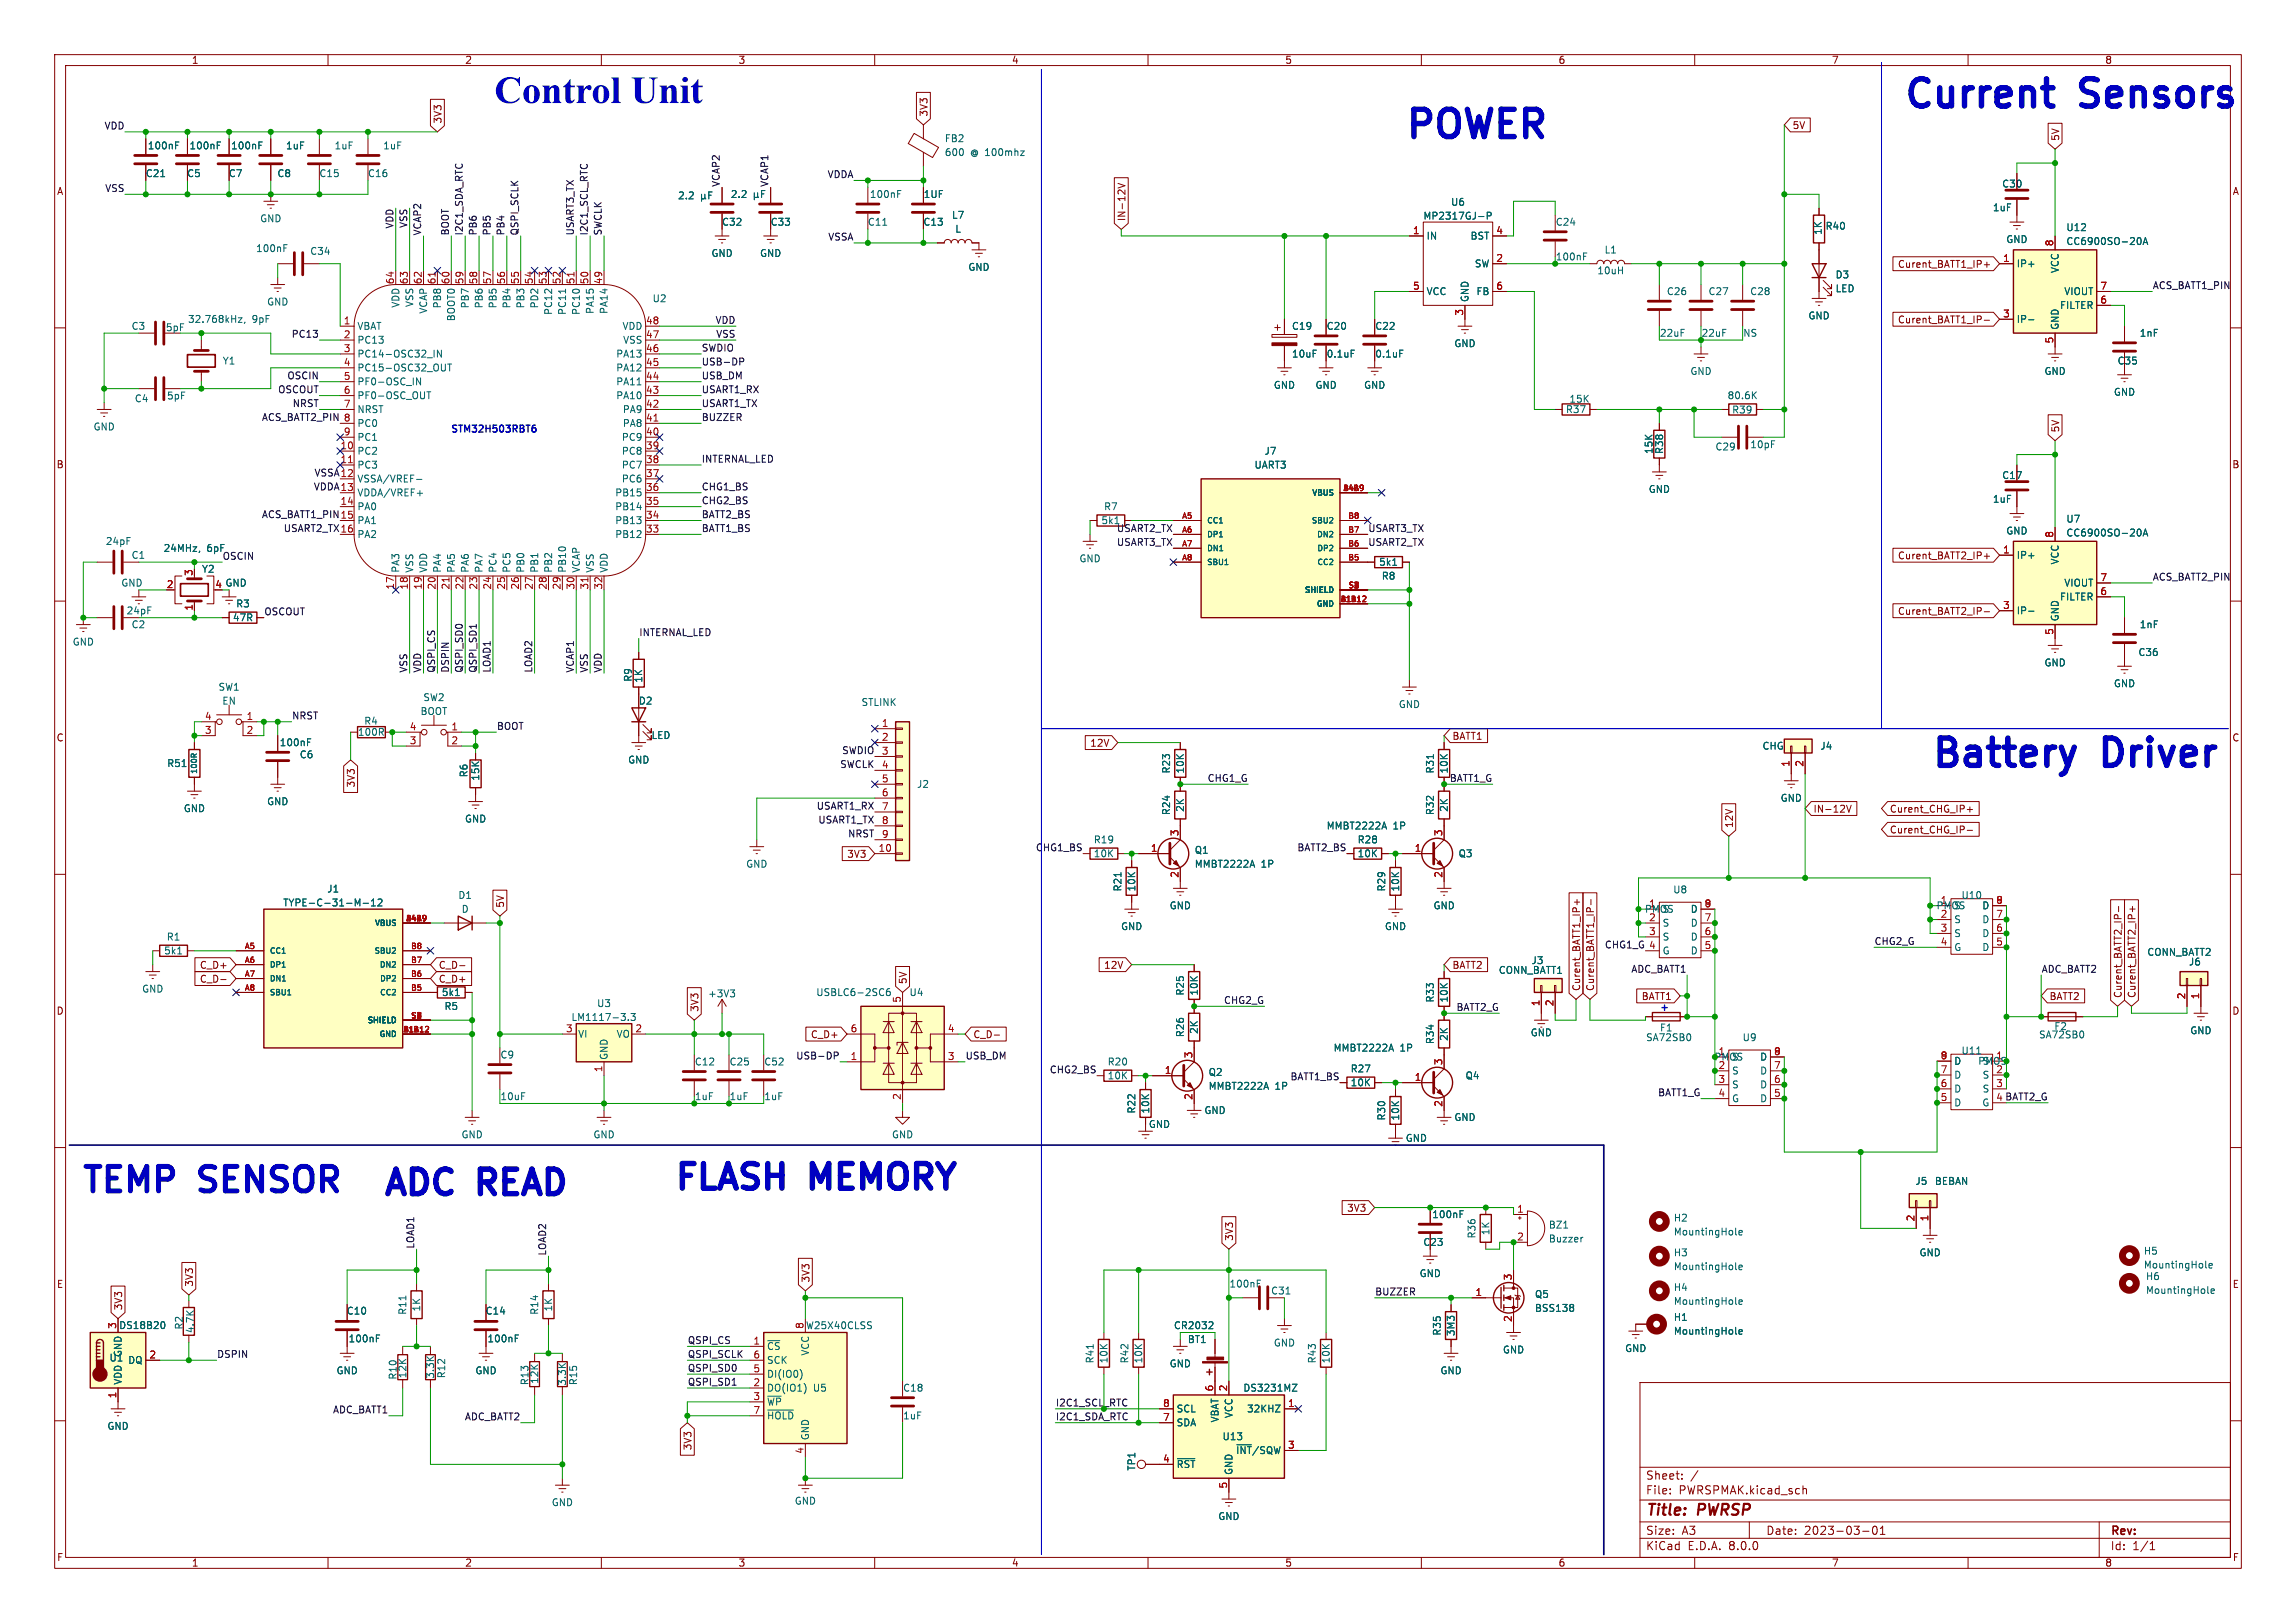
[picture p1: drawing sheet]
<svg xmlns="http://www.w3.org/2000/svg" width="420mm" height="297mm" viewBox="0 0 420 297" stroke-linecap="round" stroke-linejoin="round" font-family="sans-serif">
<defs><g id="words">
<g font-size="7" fill="#0000c2">
<text x="90.4" y="19.7">ControlUnit</text>
<text x="348" y="20.1">Current</text>
<text x="381.2" y="20.1">Sensors</text>
<text x="256.8" y="25.7">POWER</text>
<text x="353.1" y="140.7">Battery</text>
<text x="385.3" y="140.7">Driver</text>
</g>
<g font-size="6.3" fill="#0000c2">
<text x="14.4" y="219.5">TEMP</text>
<text x="36.8" y="219.5">SENSOR</text>
<text x="69.5" y="220.2">ADC</text>
<text x="87.9" y="220.2">READ</text>
<text x="122.7" y="219.1">FLASH</text>
<text x="148.6" y="219.1">MEMORY</text>
</g>
<g font-size="2.8" fill="#840000">
<text x="301" y="277.9">Title:</text>
<text x="310.6" y="277.9">PWRSP</text>
</g>
<g font-size="2.1" fill="#840000">
<text x="301" y="273.7">File:</text>
<text x="301" y="271">Sheet:</text>
<text x="307.1" y="273.7">PWRSPMAK.kicad_sch</text>
<text x="301" y="281.1">Size:</text>
<text x="307.6" y="281.1">A3</text>
<text x="323" y="281.1">Date:</text>
<text x="330" y="281.1">2023-03-01</text>
<text x="386" y="281.3">Rev:</text>
<text x="301" y="283.9">KiCad</text>
<text x="308.7" y="283.9">E.D.A.</text>
<text x="316.3" y="283.9">8.0.0</text>
<text x="386" y="283.9">Id:</text>
<text x="390.1" y="283.9">1/1</text>
</g>
<g font-size="1.8" fill="#840000">
<text x="35" y="11.9">1</text>
<text x="85" y="11.9">2</text>
<text x="135" y="11.9">3</text>
<text x="185" y="11.9">4</text>
<text x="235" y="11.9">5</text>
<text x="285" y="11.9">6</text>
<text x="335" y="11.9">7</text>
<text x="385" y="11.9">8</text>
<text x="81" y="22.7" transform="rotate(-90 81 22.7)">3V3</text>
<text x="169.9" y="21.4" transform="rotate(-90 169.9 21.4)">3V3</text>
<text x="327.8" y="23.8">5V</text>
<text x="376.9" y="25.9" transform="rotate(-90 376.9 25.9)">5V</text>
<text x="10.3" y="35.9">A</text>
<text x="408.3" y="35.9">A</text>
<text x="206.1" y="40.6" transform="rotate(-90 206.1 40.6)">IN-12V</text>
<text x="347.1" y="49.2">Curent_BATT1_IP+</text>
<text x="347.1" y="59.4">Curent_BATT1_IP-</text>
<text x="376.9" y="79.2" transform="rotate(-90 376.9 79.2)">5V</text>
<text x="10.3" y="85.9">B</text>
<text x="408.2" y="85.9">B</text>
<text x="347.1" y="102.6">Curent_BATT2_IP+</text>
<text x="347.1" y="112.7">Curent_BATT2_IP-</text>
<text x="10.3" y="135.9">C</text>
<text x="199.3" y="136.8">12V</text>
<text x="265.6" y="135.6">BATT1</text>
<text x="408.2" y="135.9">C</text>
<text x="65.1" y="144.2" transform="rotate(-90 65.1 144.2)">3V3</text>
<text x="331.6" y="148.9">IN-12V</text>
<text x="345.6" y="148.9">Curent_CHG_IP+</text>
<text x="317.2" y="151.6" transform="rotate(-90 317.2 151.6)">12V</text>
<text x="345.6" y="152.7">Curent_CHG_IP-</text>
<text x="154.9" y="157.2">3V3</text>
<text x="92.4" y="166.2" transform="rotate(-90 92.4 166.2)">5V</text>
<text x="36.5" y="177.5">C_D+</text>
<text x="80.2" y="177.5">C_D-</text>
<text x="201.9" y="177.5">12V</text>
<text x="265.6" y="177.5">BATT2</text>
<text x="10.3" y="185.9">D</text>
<text x="36.5" y="180">C_D-</text>
<text x="80.2" y="180">C_D+</text>
<text x="128" y="185.3" transform="rotate(-90 128 185.3)">3V3</text>
<text x="166.1" y="180.2" transform="rotate(-90 166.1 180.2)">5V</text>
<text x="289.2" y="181.5" transform="rotate(-90 289.2 181.5)">Curent_BATT1_IP+</text>
<text x="291.8" y="181.5" transform="rotate(-90 291.8 181.5)">Curent_BATT1_IP-</text>
<text x="300.2" y="183.2">BATT1</text>
<text x="374.8" y="183.2">BATT2</text>
<text x="388.3" y="182.7" transform="rotate(-90 388.3 182.7)">Curent_BATT2_IP-</text>
<text x="390.8" y="182.7" transform="rotate(-90 390.8 182.7)">Curent_BATT2_IP+</text>
<text x="408.2" y="185.9">D</text>
<text x="148.2" y="190.2">C_D+</text>
<text x="178" y="190.2">C_D-</text>
<text x="246.3" y="221.9">3V3</text>
<text x="225.7" y="227.2" transform="rotate(-90 225.7 227.2)">3V3</text>
<text x="10.3" y="235.9">E</text>
<text x="22.5" y="239.9" transform="rotate(-90 22.5 239.9)">3V3</text>
<text x="35.5" y="235.6" transform="rotate(-90 35.5 235.6)">3V3</text>
<text x="148.3" y="234.8" transform="rotate(-90 148.3 234.8)">3V3</text>
<text x="408.3" y="235.9">E</text>
<text x="126.7" y="265.5" transform="rotate(-90 126.7 265.5)">3V3</text>
<text x="10.3" y="285.9">F</text>
<text x="35" y="286.9">1</text>
<text x="85" y="286.9">2</text>
<text x="135" y="286.9">3</text>
<text x="185" y="286.9">4</text>
<text x="235" y="286.9">5</text>
<text x="285" y="286.9">6</text>
<text x="335" y="286.9">7</text>
<text x="385" y="286.9">8</text>
<text x="408.3" y="285.9">F</text>
</g>
<g font-size="1.8" fill="#0f0f0f">
<text x="19" y="23.8">VDD</text>
<text x="19.1" y="35.2">VSS</text>
<text x="131.7" y="34.3" transform="rotate(-90 131.7 34.3)">VCAP2</text>
<text x="151.3" y="32.7">VDDA</text>
<text x="72" y="41.9" transform="rotate(-90 72 41.9)">VDD</text>
<text x="74.6" y="41.8" transform="rotate(-90 74.6 41.8)">VSS</text>
<text x="77.1" y="43.2" transform="rotate(-90 77.1 43.2)">VCAP2</text>
<text x="82.2" y="43.2" transform="rotate(-90 82.2 43.2)">BOOT</text>
<text x="84.7" y="43.2" transform="rotate(-90 84.7 43.2)">I2C1_SDA_RTC</text>
<text x="87.3" y="43.2" transform="rotate(-90 87.3 43.2)">PB6</text>
<text x="89.8" y="43.2" transform="rotate(-90 89.8 43.2)">PB5</text>
<text x="92.4" y="43.2" transform="rotate(-90 92.4 43.2)">PB4</text>
<text x="94.9" y="43.2" transform="rotate(-90 94.9 43.2)">QSPI_SCLK</text>
<text x="105.1" y="43.2" transform="rotate(-90 105.1 43.2)">USART3_TX</text>
<text x="107.6" y="43.2" transform="rotate(-90 107.6 43.2)">I2C1_SCL_RTC</text>
<text x="110.1" y="43.2" transform="rotate(-90 110.1 43.2)">SWCLK</text>
<text x="151.4" y="44.1">VSSA</text>
<text x="393.7" y="53">ACS_BATT1_PIN</text>
<text x="130.8" y="59.3">VDD</text>
<text x="53.3" y="61.9">PC13</text>
<text x="128.3" y="64.4">SWDIO</text>
<text x="130.9" y="61.9">VSS</text>
<text x="52.5" y="69.5">OSCIN</text>
<text x="128.3" y="69.5">USB_DM</text>
<text x="128.3" y="67">USB-DP</text>
<text x="47.8" y="77.1">ACS_BATT2_PIN 8</text>
<text x="50.8" y="72">OSCOUT</text>
<text x="53.4" y="74.6">NRST</text>
<text x="128.3" y="72">USART1_RX</text>
<text x="128.3" y="77.1">BUZZER</text>
<text x="128.3" y="74.6">USART1_TX</text>
<text x="57.3" y="89.8">VDDA13</text>
<text x="57.4" y="87.3">VSSA12</text>
<text x="128.3" y="84.7">INTERNAL_LED</text>
<text x="128.3" y="89.8">CHG1_BS</text>
<text x="47.8" y="94.9">ACS_BATT1_PIN 15</text>
<text x="128.3" y="94.9">BATT2_BS</text>
<text x="128.3" y="92.4">CHG2_BS</text>
<text x="51.8" y="97.4">USART2_TX16</text>
<text x="128.3" y="97.4">BATT1_BS</text>
<text x="204.2" y="97.4">USART2_TX</text>
<text x="204.2" y="100">USART3_TX</text>
<text x="250.2" y="100">USART2_TX</text>
<text x="250.2" y="97.4">USART3_TX</text>
<text x="40.6" y="102.5">OSCIN</text>
<text x="393.7" y="106.3">ACS_BATT2_PIN</text>
<text x="48.3" y="112.7">OSCOUT</text>
<text x="116.8" y="116.5">INTERNAL_LED</text>
<text x="74.6" y="123.2" transform="rotate(-90 74.6 123.2)">VSS</text>
<text x="77.1" y="123.2" transform="rotate(-90 77.1 123.2)">VDD</text>
<text x="79.7" y="123.2" transform="rotate(-90 79.7 123.2)">QSPI_CS</text>
<text x="82.2" y="123.2" transform="rotate(-90 82.2 123.2)">DSPIN</text>
<text x="84.7" y="123.2" transform="rotate(-90 84.7 123.2)">QSPI_SD0</text>
<text x="87.3" y="123.2" transform="rotate(-90 87.3 123.2)">QSPI_SD1</text>
<text x="89.8" y="123.2" transform="rotate(-90 89.8 123.2)">LOAD1</text>
<text x="97.4" y="123.2" transform="rotate(-90 97.4 123.2)">LOAD2</text>
<text x="105.1" y="123.2" transform="rotate(-90 105.1 123.2)">VCAP1</text>
<text x="107.6" y="123.2" transform="rotate(-90 107.6 123.2)">VSS</text>
<text x="110.1" y="123.2" transform="rotate(-90 110.1 123.2)">VDD</text>
<text x="53.3" y="131.7">NRST</text>
<text x="90.8" y="133.6">BOOT</text>
<text x="153.6" y="140.6">SWCLK</text>
<text x="154" y="138.1">SWDIO</text>
<text x="220.8" y="143.2">CHG1_G</text>
<text x="265.1" y="143.2">BATT1_G</text>
<text x="149.3" y="148.2">USART1_RX</text>
<text x="149.6" y="150.8">USART1_TX</text>
<text x="155" y="153.3">NRST</text>
<text x="189.4" y="155.9">CHG1_BS</text>
<text x="237.2" y="155.9">BATT2_BS</text>
<text x="293.5" y="173.6">CHG1_G 4</text>
<text x="342.8" y="173">CHG2_G</text>
<text x="298.3" y="178.1">ADC_BATT1</text>
<text x="373.4" y="178.1">ADC_BATT2</text>
<text x="223.8" y="183.8">CHG2_G</text>
<text x="266.3" y="185.1">BATT2_G</text>
<text x="145.5" y="194">USB-DP</text>
<text x="176.5" y="194">USB_DM</text>
<text x="191.9" y="196.5">CHG2_BS</text>
<text x="236" y="197.8">BATT1_BS</text>
<text x="303.2" y="200.7">BATT1_G</text>
<text x="365.1" y="201.5">4 BATT2_G</text>
<text x="75.9" y="228.6" transform="rotate(-90 75.9 228.6)">LOAD1</text>
<text x="100" y="229.9" transform="rotate(-90 100 229.9)">LOAD2</text>
<text x="251.5" y="237.1">BUZZER</text>
<text x="39.6" y="248.6">DSPIN</text>
<text x="125.7" y="248.6">QSPI_SCLK</text>
<text x="125.7" y="246">QSPI_CS</text>
<text x="125.7" y="251.1">QSPI_SD0</text>
<text x="125.7" y="253.7">QSPI_SD1</text>
<text x="60.8" y="258.7">ADC_BATT1</text>
<text x="84.9" y="260">ADC_BATT2</text>
<text x="193" y="260">I2C1_SDA_RTC</text>
</g>
<g font-size="1.8" fill="#006464">
<text x="26.9" y="27.5">100nF</text>
<text x="34.6" y="27.5">100nF</text>
<text x="42.2" y="27.5">100nF</text>
<text x="52.2" y="27.5">1uF</text>
<text x="61.1" y="27.5">1uF</text>
<text x="70" y="27.5">1uF</text>
<text x="172.7" y="26.2">FB2</text>
<text x="172.7" y="28.8">600</text>
<text x="177.5" y="28.8">@ 100mhz</text>
<text x="26.6" y="32.6">C21</text>
<text x="34.1" y="32.6">C5</text>
<text x="41.8" y="32.6">C7</text>
<text x="50.6" y="32.6">C8</text>
<text x="58.3" y="32.6">C15</text>
<text x="67.2" y="32.6">C16</text>
<text x="140.6" y="34.3" transform="rotate(-90 140.6 34.3)">VCAP1</text>
<text x="366.2" y="34.5">C30</text>
<text x="47.5" y="40.9">GND</text>
<text x="124.1" y="36.7">2.2</text>
<text x="132" y="41.5">C32</text>
<text x="140.9" y="41.5">C33</text>
<text x="158.7" y="41.5">C11</text>
<text x="159" y="36.4">100nF</text>
<text x="168.8" y="41.5">C13</text>
<text x="168.9" y="36.4">1UF</text>
<text x="174" y="40.2">L7</text>
<text x="260.3" y="40.4">MP2317GJ-P</text>
<text x="265.3" y="37.9">U6</text>
<text x="284.5" y="41.5">C24</text>
<text x="364.4" y="38.9">1uF</text>
<text x="46.7" y="46.3">100nF</text>
<text x="56.7" y="46.8">C34</text>
<text x="130" y="47.2">GND</text>
<text x="138.9" y="47.2">GND</text>
<text x="174.6" y="42.8">L</text>
<text x="260.9" y="44">IN</text>
<text x="268.9" y="44">BST</text>
<text x="293.4" y="46.6">L1</text>
<text x="333.4" y="43.1" transform="rotate(-90 333.4 43.1)">1K</text>
<text x="333.8" y="42.2">R40</text>
<text x="366.9" y="44.7">GND</text>
<text x="377.9" y="42.5">U12</text>
<text x="377.9" y="45">CC6900SO-20A</text>
<text x="177" y="49.8">GND</text>
<text x="269.7" y="49.1">SW</text>
<text x="292.1" y="50.4">10uH</text>
<text x="335.7" y="51.1">D3</text>
<text x="335.7" y="53.7">LED</text>
<text x="368.8" y="49.1">IP+</text>
<text x="376.8" y="50.1" transform="rotate(-90 376.8 50.1)">VCC</text>
<text x="34.3" y="59.3">32.768kHz,</text>
<text x="46.1" y="59.3">9pF</text>
<text x="48.8" y="56.1">GND</text>
<text x="73.3" y="56.4" transform="rotate(-90 73.3 56.4)">VDD</text>
<text x="75.8" y="56.3" transform="rotate(-90 75.8 56.3)">VSS</text>
<text x="78.3" y="57.5" transform="rotate(-90 78.3 57.5)">VCAP</text>
<text x="80.9" y="56.5" transform="rotate(-90 80.9 56.5)">PB8</text>
<text x="83.4" y="58.9" transform="rotate(-90 83.4 58.9)">BOOT0</text>
<text x="86" y="56.5" transform="rotate(-90 86 56.5)">PB7</text>
<text x="88.5" y="56.5" transform="rotate(-90 88.5 56.5)">PB6</text>
<text x="91" y="56.5" transform="rotate(-90 91 56.5)">PB5</text>
<text x="93.6" y="56.5" transform="rotate(-90 93.6 56.5)">PB4</text>
<text x="96.1" y="56.5" transform="rotate(-90 96.1 56.5)">PB3</text>
<text x="98.7" y="56.5" transform="rotate(-90 98.7 56.5)">PD2</text>
<text x="101.2" y="57.7" transform="rotate(-90 101.2 57.7)">PC12</text>
<text x="103.7" y="57.7" transform="rotate(-90 103.7 57.7)">PC11</text>
<text x="106.3" y="57.7" transform="rotate(-90 106.3 57.7)">PC10</text>
<text x="108.8" y="57.6" transform="rotate(-90 108.8 57.6)">PA15</text>
<text x="111.4" y="57.6" transform="rotate(-90 111.4 57.6)">PA14</text>
<text x="119.3" y="55.5">U2</text>
<text x="260.9" y="54.2">VCC</text>
<text x="268.8" y="55.4" transform="rotate(-90 268.8 55.4)">GND</text>
<text x="270" y="54.2">FB</text>
<text x="304.8" y="54.2">C26</text>
<text x="312.4" y="54.2">C27</text>
<text x="320.1" y="54.2">C28</text>
<text x="330.7" y="58.6">GND</text>
<text x="368.8" y="59.3">IP-</text>
<text x="376.7" y="56.7">FILTER</text>
<text x="377.5" y="54.2">VIOUT</text>
<text x="24" y="60.6">C3</text>
<text x="30.2" y="60.8">5pF</text>
<text x="65.3" y="60.6">VBAT</text>
<text x="65.3" y="63.1">PC13</text>
<text x="65.3" y="65.6">PC14-OSC32_IN</text>
<text x="112.6" y="65.6">PA13</text>
<text x="113.8" y="60.6">VDD</text>
<text x="113.9" y="63.1">VSS</text>
<text x="236.2" y="60.6">C19</text>
<text x="236.2" y="65.6">10uF</text>
<text x="242.6" y="60.6">C20</text>
<text x="242.6" y="65.6">0.1uF</text>
<text x="251.5" y="60.6">C22</text>
<text x="251.5" y="65.6">0.1uF</text>
<text x="265.9" y="63.7">GND</text>
<text x="303.5" y="61.8">22uF</text>
<text x="311.2" y="61.8">22uF</text>
<text x="318.8" y="61.8">NS</text>
<text x="376.8" y="60.5" transform="rotate(-90 376.8 60.5)">GND</text>
<text x="391.3" y="61.8">1nF</text>
<text x="40.6" y="66.9">Y1</text>
<text x="65.3" y="68.2">PC15-OSC32_OUT</text>
<text x="65.3" y="70.7">PF0-OSC_IN</text>
<text x="112.6" y="70.7">PA11</text>
<text x="112.6" y="68.2">PA12</text>
<text x="232.9" y="71.3">GND</text>
<text x="240.5" y="71.3">GND</text>
<text x="249.4" y="71.3">GND</text>
<text x="309.1" y="68.8">GND</text>
<text x="373.9" y="68.8">GND</text>
<text x="387.3" y="66.9">C35</text>
<text x="24.6" y="73.8">C4</text>
<text x="30.5" y="73.3">5pF</text>
<text x="65.3" y="73.3">PF0-OSC_OUT</text>
<text x="65.3" y="75.8">NRST</text>
<text x="112.6" y="73.3">PA10</text>
<text x="113.8" y="75.8">PA9</text>
<text x="286.3" y="75.8">R37</text>
<text x="287" y="73.9">15K</text>
<text x="315.9" y="73.3">80.6K</text>
<text x="316.7" y="75.9">R39</text>
<text x="386.6" y="72.6">GND</text>
<text x="17" y="79">GND</text>
<text x="65.3" y="83.4">PC2</text>
<text x="65.3" y="78.3">PC0</text>
<text x="65.3" y="80.9">PC1</text>
<text x="113.6" y="83.4">PC8</text>
<text x="113.6" y="80.9">PC9</text>
<text x="113.8" y="78.3">PA8</text>
<text x="231.2" y="83.4">J7</text>
<text x="302.5" y="83.2" transform="rotate(-90 302.5 83.2)">15K</text>
<text x="304.4" y="83.2" transform="rotate(-90 304.4 83.2)">R38</text>
<text x="313.7" y="82.6">C29</text>
<text x="320.1" y="82.2">10pF</text>
<text x="65.3" y="86">PC3</text>
<text x="65.3" y="88.5">VSSA/VREF-</text>
<text x="113.6" y="88.5">PC6</text>
<text x="113.6" y="86">PC7</text>
<text x="229.4" y="86">UART3</text>
<text x="366.2" y="87.9">C17</text>
<text x="65.3" y="91">VDDA/VREF+</text>
<text x="65.3" y="93.6">PA0</text>
<text x="112.4" y="93.6">PB14</text>
<text x="112.4" y="91">PB15</text>
<text x="201.9" y="93.6">R7</text>
<text x="301.5" y="90.4">GND</text>
<text x="364.4" y="92.2">1uF</text>
<text x="377.9" y="95.8">U7</text>
<text x="19.3" y="99.9">24pF</text>
<text x="29.8" y="101.2">24MHz,</text>
<text x="37.8" y="101.2">6pF</text>
<text x="65.3" y="96.1">PA1</text>
<text x="65.3" y="98.7">PA2</text>
<text x="112.4" y="98.7">PB12</text>
<text x="112.4" y="96.1">PB13</text>
<text x="201.4" y="96.1">5k1</text>
<text x="366.9" y="98">GND</text>
<text x="377.9" y="98.4">CC6900SO-20A</text>
<text x="22.1" y="107.5">GND</text>
<text x="24" y="102.5">C1</text>
<text x="36.8" y="105">Y2</text>
<text x="39.3" y="107.7">4 GND</text>
<text x="73.3" y="104.9" transform="rotate(-90 73.3 104.9)">PA3</text>
<text x="75.8" y="104.9" transform="rotate(-90 75.8 104.9)">VSS</text>
<text x="78.3" y="104.9" transform="rotate(-90 78.3 104.9)">VDD</text>
<text x="80.9" y="104.9" transform="rotate(-90 80.9 104.9)">PA4</text>
<text x="83.4" y="104.9" transform="rotate(-90 83.4 104.9)">PA5</text>
<text x="86" y="104.9" transform="rotate(-90 86 104.9)">PA6</text>
<text x="88.5" y="104.9" transform="rotate(-90 88.5 104.9)">PA7</text>
<text x="91" y="104.9" transform="rotate(-90 91 104.9)">PC4</text>
<text x="93.6" y="104.9" transform="rotate(-90 93.6 104.9)">PC5</text>
<text x="96.1" y="104.9" transform="rotate(-90 96.1 104.9)">PB0</text>
<text x="98.7" y="104.9" transform="rotate(-90 98.7 104.9)">PB1</text>
<text x="101.2" y="104.9" transform="rotate(-90 101.2 104.9)">PB2</text>
<text x="103.7" y="104.9" transform="rotate(-90 103.7 104.9)">PB10</text>
<text x="106.3" y="104.9" transform="rotate(-90 106.3 104.9)">VCAP</text>
<text x="108.8" y="104.9" transform="rotate(-90 108.8 104.9)">VSS</text>
<text x="111.4" y="104.9" transform="rotate(-90 111.4 104.9)">VDD</text>
<text x="197.4" y="103.1">GND</text>
<text x="252.2" y="103.7">5k1</text>
<text x="252.7" y="106.3">R8</text>
<text x="368.8" y="102.5">IP+</text>
<text x="376.8" y="103.4" transform="rotate(-90 376.8 103.4)">VCC</text>
<text x="377.5" y="107.5">VIOUT</text>
<text x="23.1" y="112.6">24pF</text>
<text x="42.5" y="113.9">47R</text>
<text x="43.1" y="111.4">R3</text>
<text x="368.8" y="112.6">IP-</text>
<text x="376.7" y="110.1">FILTER</text>
<text x="376.8" y="113.8" transform="rotate(-90 376.8 113.8)">GND</text>
<text x="13.2" y="118.3">GND</text>
<text x="24" y="115.2">C2</text>
<text x="391.3" y="115.2">1nF</text>
<text x="115.8" y="124.9" transform="rotate(-90 115.8 124.9)">R9</text>
<text x="117.7" y="125" transform="rotate(-90 117.7 125)">1K</text>
<text x="373.9" y="122.1">GND</text>
<text x="386.6" y="126">GND</text>
<text x="391.1" y="120.2">C36</text>
<text x="39.9" y="126.6">SW1</text>
<text x="40.6" y="129.1">EN</text>
<text x="76.8" y="131">BOOT</text>
<text x="77.3" y="128.5">SW2</text>
<text x="116.8" y="129.1">D2</text>
<text x="157.5" y="129.4">STLINK</text>
<text x="255.8" y="129.8">GND</text>
<text x="51.1" y="136.8">100nF</text>
<text x="65.4" y="134.8">100R</text>
<text x="66.5" y="132.8">R4</text>
<text x="119.1" y="135.4">LED</text>
<text x="322.3" y="137.4">CHG</text>
<text x="332.9" y="137.4">J4</text>
<text x="30.5" y="140.6">R51</text>
<text x="54.7" y="139">C6</text>
<text x="85.7" y="142.3" transform="rotate(-90 85.7 142.3)">R6</text>
<text x="87.9" y="143" transform="rotate(-90 87.9 143)">15K</text>
<text x="114.8" y="139.9">GND</text>
<text x="214.2" y="141.6" transform="rotate(-90 214.2 141.6)">R23</text>
<text x="216.8" y="141.6" transform="rotate(-90 216.8 141.6)">10K</text>
<text x="262.5" y="141.6" transform="rotate(-90 262.5 141.6)">R31</text>
<text x="265" y="141.6" transform="rotate(-90 265 141.6)">10K</text>
<text x="33.5" y="148.8">GND</text>
<text x="48.8" y="147.5">GND</text>
<text x="167.6" y="144.4">J2</text>
<text x="214.2" y="149.3" transform="rotate(-90 214.2 149.3)">R24</text>
<text x="216.8" y="148.7" transform="rotate(-90 216.8 148.7)">2K</text>
<text x="262.5" y="149.3" transform="rotate(-90 262.5 149.3)">R32</text>
<text x="265" y="148.7" transform="rotate(-90 265 148.7)">2K</text>
<text x="325.6" y="146.9">GND</text>
<text x="85" y="150.7">GND</text>
<text x="200" y="154.5">R19</text>
<text x="242.6" y="152">MMBT2222A</text>
<text x="248.2" y="154.5">R28</text>
<text x="254.8" y="152">1P</text>
<text x="136.4" y="159">GND</text>
<text x="200" y="157.1">10K</text>
<text x="218.4" y="159">MMBT2222A</text>
<text x="218.4" y="156.4">Q1</text>
<text x="230.7" y="159">1P</text>
<text x="248.2" y="157.1">10K</text>
<text x="266.7" y="157.1">Q3</text>
<text x="51.7" y="166.1">TYPE-C-31-M-12</text>
<text x="59.8" y="163.5">J1</text>
<text x="83.7" y="164.7">D1</text>
<text x="84.4" y="167.2">D</text>
<text x="205.3" y="163.2" transform="rotate(-90 205.3 163.2)">R21</text>
<text x="207.9" y="163.2" transform="rotate(-90 207.9 163.2)">10K</text>
<text x="213.9" y="166.6">GND</text>
<text x="253.6" y="163.2" transform="rotate(-90 253.6 163.2)">R29</text>
<text x="256.1" y="163.2" transform="rotate(-90 256.1 163.2)">10K</text>
<text x="262.1" y="166.6">GND</text>
<text x="300.8" y="167.2">PMOS</text>
<text x="301.6" y="166.1">1</text>
<text x="304" y="167.2">S</text>
<text x="306" y="163.7">U8</text>
<text x="309.2" y="167.2">D</text>
<text x="354.1" y="166.6">PMOS</text>
<text x="354.9" y="165.5">1</text>
<text x="357.4" y="166.6">S</text>
<text x="358.7" y="164.7">U10</text>
<text x="362.5" y="166.6">D</text>
<text x="30.4" y="172.3">R1</text>
<text x="205" y="170.4">GND</text>
<text x="253.2" y="170.4">GND</text>
<text x="304" y="169.8">S</text>
<text x="304" y="172.3">S</text>
<text x="309.2" y="172.3">D</text>
<text x="309.2" y="169.8">D</text>
<text x="357.4" y="169.1">S</text>
<text x="357.4" y="171.7">S</text>
<text x="362.5" y="171.7">D</text>
<text x="362.5" y="169.1">D</text>
<text x="29.9" y="174.9">5k1</text>
<text x="274.1" y="178.4">CONN_BATT1</text>
<text x="280.1" y="176.6">J3</text>
<text x="304" y="174.9">G</text>
<text x="309.2" y="174.9">D</text>
<text x="357.4" y="174.2">G</text>
<text x="362.5" y="174.2">D</text>
<text x="392.7" y="175.1">CONN_BATT2</text>
<text x="400.3" y="176.9">J6</text>
<text x="25.9" y="181.8">GND</text>
<text x="80.7" y="182.5">5k1</text>
<text x="81.2" y="185">R5</text>
<text x="109.1" y="184.5">U3</text>
<text x="129.4" y="182.7">+3V3</text>
<text x="149.2" y="182.5">USBLC6-2SC6</text>
<text x="166.3" y="182.5">U4</text>
<text x="216.8" y="182.3" transform="rotate(-90 216.8 182.3)">R25</text>
<text x="219.3" y="182.3" transform="rotate(-90 219.3 182.3)">10K</text>
<text x="262.5" y="183.6" transform="rotate(-90 262.5 183.6)">R33</text>
<text x="265" y="183.6" transform="rotate(-90 265 183.6)">10K</text>
<text x="104.4" y="187">LM1117-3.3</text>
<text x="105.7" y="190.1">VI</text>
<text x="112.7" y="190.1">VO</text>
<text x="216.8" y="189.9" transform="rotate(-90 216.8 189.9)">R26</text>
<text x="219.3" y="189.3" transform="rotate(-90 219.3 189.3)">2K</text>
<text x="262.5" y="191.2" transform="rotate(-90 262.5 191.2)">R34</text>
<text x="265" y="190.6" transform="rotate(-90 265 190.6)">2K</text>
<text x="279.9" y="189.8">GND</text>
<text x="301" y="190.7">SA72SB0</text>
<text x="303.6" y="189">F1</text>
<text x="318.7" y="190.7">U9</text>
<text x="372.9" y="190.2">SA72SB0</text>
<text x="375.7" y="188.7">F2</text>
<text x="400.6" y="189.5">GND</text>
<text x="91.4" y="193.9">C9</text>
<text x="111.4" y="194.1" transform="rotate(-90 111.4 194.1)">GND</text>
<text x="127" y="195.2">C12</text>
<text x="133.4" y="195.2">C25</text>
<text x="139.7" y="195.2">C52</text>
<text x="202.5" y="195.2">R20</text>
<text x="202.5" y="197.7">10K</text>
<text x="221" y="197.1">Q2</text>
<text x="243.8" y="192.6">MMBT2222A</text>
<text x="247" y="196.4">R27</text>
<text x="256.1" y="192.6">1P</text>
<text x="268" y="197.7">Q4</text>
<text x="314.3" y="193.2">1</text>
<text x="316.7" y="194.3">S</text>
<text x="316.7" y="196.8">S</text>
<text x="321.9" y="196.8">D</text>
<text x="321.9" y="194.3">D</text>
<text x="357.4" y="197.6">D</text>
<text x="357.4" y="195">D</text>
<text x="358.7" y="193.1">U11</text>
<text x="362.6" y="195">S</text>
<text x="362.6" y="197.6">S</text>
<text x="365.1" y="193.9">1</text>
<text x="365.1" y="196.5">2</text>
<text x="91.4" y="201.5">10uF</text>
<text x="207.9" y="203.9" transform="rotate(-90 207.9 203.9)">R22</text>
<text x="210.4" y="203.9" transform="rotate(-90 210.4 203.9)">10K</text>
<text x="221" y="199.6">MMBT2222A</text>
<text x="233.2" y="199.6">1P</text>
<text x="247" y="199">10K</text>
<text x="316.7" y="199.4">S</text>
<text x="316.7" y="201.9">G</text>
<text x="321.9" y="201.9">D</text>
<text x="321.9" y="199.4">D</text>
<text x="357.4" y="202.7">D</text>
<text x="357.4" y="200.1">D</text>
<text x="362.5" y="202.7">G</text>
<text x="362.6" y="200.1">S</text>
<text x="84.3" y="208.5">GND</text>
<text x="108.5" y="208.5">GND</text>
<text x="163.1" y="208.5">GND</text>
<text x="210.1" y="206.6">GND</text>
<text x="220.2" y="204.1">GND</text>
<text x="253.6" y="205.1" transform="rotate(-90 253.6 205.1)">R30</text>
<text x="256.1" y="205.1" transform="rotate(-90 256.1 205.1)">10K</text>
<text x="257" y="209.1">GND</text>
<text x="265.9" y="205.3">GND</text>
<text x="350.3" y="217">J5</text>
<text x="353.8" y="217">BEBAN</text>
<text x="261.9" y="223.1">100nF</text>
<text x="270.1" y="226.7" transform="rotate(-90 270.1 226.7)">R36</text>
<text x="272.6" y="226.1" transform="rotate(-90 272.6 226.1)">1K</text>
<text x="283.2" y="225">BZ1</text>
<text x="283.2" y="227.6">Buzzer</text>
<text x="306.1" y="223.7">H2</text>
<text x="306.1" y="226.3">MountingHole</text>
<text x="259.6" y="233.9">GND</text>
<text x="260.3" y="228.2">C23</text>
<text x="306.1" y="230.1">H3</text>
<text x="306.1" y="232.6">MountingHole</text>
<text x="351" y="230.1">GND</text>
<text x="392.1" y="229.8">H5</text>
<text x="392.1" y="232.3">MountingHole</text>
<text x="224.8" y="235.8">100nF</text>
<text x="232.4" y="237.1">C31</text>
<text x="280.7" y="237.7">Q5</text>
<text x="306.1" y="236.4">H4</text>
<text x="306.1" y="239">MountingHole</text>
<text x="392.4" y="234.4">H6</text>
<text x="392.4" y="237">MountingHole</text>
<text x="21.7" y="243.4">DS18B20</text>
<text x="33.6" y="243.4" transform="rotate(-90 33.6 243.4)">R2</text>
<text x="35.7" y="244.1" transform="rotate(-90 35.7 244.1)">4.7K</text>
<text x="63.3" y="240.8">C10</text>
<text x="63.7" y="245.8">100nF</text>
<text x="74.5" y="240.7" transform="rotate(-90 74.5 240.7)">R11</text>
<text x="77.1" y="240.1" transform="rotate(-90 77.1 240.1)">1K</text>
<text x="88.7" y="240.8">C14</text>
<text x="89.1" y="245.8">100nF</text>
<text x="98.7" y="240.7" transform="rotate(-90 98.7 240.7)">R14</text>
<text x="101.2" y="240.1" transform="rotate(-90 101.2 240.1)">1K</text>
<text x="147.3" y="243.4">W25X40CLSS</text>
<text x="214.6" y="243.4">CR2032</text>
<text x="217.2" y="246">BT1</text>
<text x="263.8" y="244.5" transform="rotate(-90 263.8 244.5)">R35</text>
<text x="266.3" y="244.6" transform="rotate(-90 266.3 244.6)">3M3</text>
<text x="280.7" y="240.3">BSS138</text>
<text x="306.1" y="241.9">H1</text>
<text x="306.1" y="244.4">MountingHole</text>
<text x="19.9" y="249.4">U1 DQ</text>
<text x="22.5" y="248.4" transform="rotate(-90 22.5 248.4)">GND</text>
<text x="61.5" y="251.7">GND</text>
<text x="86.9" y="251.7">GND</text>
<text x="140.2" y="247.2">~{CS}</text>
<text x="140.2" y="249.8">SCK</text>
<text x="148.2" y="248.2" transform="rotate(-90 148.2 248.2)">VCC</text>
<text x="200.3" y="249.6" transform="rotate(-90 200.3 249.6)">R41</text>
<text x="202.8" y="249.6" transform="rotate(-90 202.8 249.6)">10K</text>
<text x="206.6" y="249.6" transform="rotate(-90 206.6 249.6)">R42</text>
<text x="209.1" y="249.6" transform="rotate(-90 209.1 249.6)">10K</text>
<text x="213.9" y="250.4">GND</text>
<text x="232.9" y="246.6">GND</text>
<text x="240.9" y="249.6" transform="rotate(-90 240.9 249.6)">R43</text>
<text x="243.4" y="249.6" transform="rotate(-90 243.4 249.6)">10K</text>
<text x="263.4" y="251.7">GND</text>
<text x="274.8" y="247.9">GND</text>
<text x="297.2" y="247.6">GND</text>
<text x="22.5" y="253.5" transform="rotate(-90 22.5 253.5)">VDD</text>
<text x="72.7" y="252.6" transform="rotate(-90 72.7 252.6)">R10</text>
<text x="74.5" y="252.3" transform="rotate(-90 74.5 252.3)">12K</text>
<text x="79.6" y="252.4" transform="rotate(-90 79.6 252.4)">3.3K</text>
<text x="81.6" y="252.3" transform="rotate(-90 81.6 252.3)">R12</text>
<text x="96.9" y="253.6" transform="rotate(-90 96.9 253.6)">R13</text>
<text x="98.7" y="253.3" transform="rotate(-90 98.7 253.3)">12K</text>
<text x="103.7" y="253.7" transform="rotate(-90 103.7 253.7)">3.3K</text>
<text x="105.8" y="253.6" transform="rotate(-90 105.8 253.6)">R15</text>
<text x="140.2" y="254.9">DO(IO1)</text>
<text x="140.2" y="257.4">~{WP}</text>
<text x="140.2" y="252.3">DI(IO0)</text>
<text x="148.6" y="254.9">U5</text>
<text x="165.1" y="254.9">C18</text>
<text x="227.3" y="254.9">DS3231MZ</text>
<text x="19.6" y="261.8">GND</text>
<text x="140.2" y="259.9">~{HOLD}</text>
<text x="148.2" y="263.7" transform="rotate(-90 148.2 263.7)">GND</text>
<text x="165.1" y="259.9">1uF</text>
<text x="215.1" y="261.2">SDA</text>
<text x="215.1" y="258.7">SCL</text>
<text x="223.1" y="260.4" transform="rotate(-90 223.1 260.4)">VBAT</text>
<text x="223.5" y="263.8">U13</text>
<text x="225.7" y="259.6" transform="rotate(-90 225.7 259.6)">VCC</text>
<text x="228" y="258.7">32KHZ</text>
<text x="207.9" y="269.2" transform="rotate(-90 207.9 269.2)">TP1</text>
<text x="215.1" y="268.8">~{RST}</text>
<text x="226" y="266.3">~{INT}/SQW</text>
<text x="100.8" y="275.8">GND</text>
<text x="145.3" y="275.5">GND</text>
<text x="225.7" y="270" transform="rotate(-90 225.7 270)">GND</text>
<text x="222.8" y="278.4">GND</text>
</g>
<g font-size="1.8" fill="#a90000">
<text x="258.4" y="42.9">1</text>
<text x="273.6" y="42.9">4</text>
<text x="375.7" y="45.2" transform="rotate(-90 375.7 45.2)">8</text>
<text x="72.1" y="52.1" transform="rotate(-90 72.1 52.1)">64</text>
<text x="74.7" y="52.1" transform="rotate(-90 74.7 52.1)">63</text>
<text x="77.2" y="52.1" transform="rotate(-90 77.2 52.1)">62</text>
<text x="79.8" y="52.1" transform="rotate(-90 79.8 52.1)">61</text>
<text x="82.3" y="52.1" transform="rotate(-90 82.3 52.1)">60</text>
<text x="84.8" y="52.1" transform="rotate(-90 84.8 52.1)">59</text>
<text x="87.4" y="52.1" transform="rotate(-90 87.4 52.1)">58</text>
<text x="89.9" y="52.1" transform="rotate(-90 89.9 52.1)">57</text>
<text x="92.5" y="52.1" transform="rotate(-90 92.5 52.1)">56</text>
<text x="95" y="52.1" transform="rotate(-90 95 52.1)">55</text>
<text x="97.5" y="52.1" transform="rotate(-90 97.5 52.1)">54</text>
<text x="100.1" y="52.1" transform="rotate(-90 100.1 52.1)">53</text>
<text x="102.6" y="52.1" transform="rotate(-90 102.6 52.1)">52</text>
<text x="105.2" y="52.1" transform="rotate(-90 105.2 52.1)">51</text>
<text x="107.7" y="52.1" transform="rotate(-90 107.7 52.1)">50</text>
<text x="110.2" y="52.1" transform="rotate(-90 110.2 52.1)">49</text>
<text x="258.4" y="53.1">5</text>
<text x="273.6" y="48">2</text>
<text x="273.6" y="53.1">6</text>
<text x="366.3" y="48">1</text>
<text x="384.1" y="53.1">7</text>
<text x="62.8" y="59.4">1</text>
<text x="118.1" y="59.4">48</text>
<text x="267.7" y="57.9" transform="rotate(-90 267.7 57.9)">3</text>
<text x="366.3" y="58.2">3</text>
<text x="384.1" y="55.6">6</text>
<text x="62.8" y="62">2</text>
<text x="62.8" y="64.5">3</text>
<text x="118.1" y="64.5">46</text>
<text x="118.1" y="62">47</text>
<text x="375.7" y="62.9" transform="rotate(-90 375.7 62.9)">5</text>
<text x="62.8" y="67.1">4</text>
<text x="62.8" y="69.6">5</text>
<text x="118.1" y="69.6">44</text>
<text x="118.1" y="67.1">45</text>
<text x="62.8" y="72.1">6</text>
<text x="62.8" y="74.7">7</text>
<text x="118.1" y="77.2">41</text>
<text x="118.1" y="74.7">42</text>
<text x="118.1" y="72.1">43</text>
<text x="62.2" y="82.3">10</text>
<text x="62.8" y="79.8">9</text>
<text x="118.1" y="82.3">39</text>
<text x="118.1" y="79.8">40</text>
<text x="62.2" y="84.8">11</text>
<text x="118.1" y="89.9">36</text>
<text x="118.1" y="87.4">37</text>
<text x="118.1" y="84.8">38</text>
<text x="62.2" y="92.5">14</text>
<text x="118.1" y="95">34</text>
<text x="118.1" y="92.5">35</text>
<text x="118.1" y="97.5">33</text>
<text x="366.3" y="101.3">1</text>
<text x="375.7" y="98.5" transform="rotate(-90 375.7 98.5)">8</text>
<text x="30.4" y="107.7">2</text>
<text x="35.3" y="105.5" transform="rotate(-90 35.3 105.5)">3</text>
<text x="72.1" y="108" transform="rotate(-90 72.1 108)">17</text>
<text x="74.7" y="108" transform="rotate(-90 74.7 108)">18</text>
<text x="77.2" y="108" transform="rotate(-90 77.2 108)">19</text>
<text x="79.8" y="108" transform="rotate(-90 79.8 108)">20</text>
<text x="82.3" y="108" transform="rotate(-90 82.3 108)">21</text>
<text x="84.8" y="108" transform="rotate(-90 84.8 108)">22</text>
<text x="87.4" y="108" transform="rotate(-90 87.4 108)">23</text>
<text x="89.9" y="108" transform="rotate(-90 89.9 108)">24</text>
<text x="92.5" y="108" transform="rotate(-90 92.5 108)">25</text>
<text x="95" y="108" transform="rotate(-90 95 108)">26</text>
<text x="97.5" y="108" transform="rotate(-90 97.5 108)">27</text>
<text x="100.1" y="108" transform="rotate(-90 100.1 108)">28</text>
<text x="102.6" y="108" transform="rotate(-90 102.6 108)">29</text>
<text x="105.2" y="108" transform="rotate(-90 105.2 108)">30</text>
<text x="107.7" y="108" transform="rotate(-90 107.7 108)">31</text>
<text x="110.2" y="108" transform="rotate(-90 110.2 108)">32</text>
<text x="384.1" y="106.4">7</text>
<text x="35.3" y="111.8" transform="rotate(-90 35.3 111.8)">1</text>
<text x="366.3" y="111.5">3</text>
<text x="384.1" y="109">6</text>
<text x="375.7" y="116.3" transform="rotate(-90 375.7 116.3)">5</text>
<text x="37.4" y="131.8">4</text>
<text x="45" y="131.8">1</text>
<text x="37.4" y="134.4">3</text>
<text x="45" y="134.4">2</text>
<text x="74.9" y="136.3">3</text>
<text x="74.9" y="133.7">4</text>
<text x="82.5" y="133.7">1</text>
<text x="82.5" y="136.3">2</text>
<text x="161.2" y="133.1">1</text>
<text x="161.2" y="135.6">2</text>
<text x="161.2" y="138.2">3</text>
<text x="161.2" y="140.7">4</text>
<text x="161.2" y="143.3">5</text>
<text x="327.4" y="140.4" transform="rotate(-90 327.4 140.4)">1</text>
<text x="329.9" y="140.4" transform="rotate(-90 329.9 140.4)">2</text>
<text x="161.2" y="145.8">6</text>
<text x="161.2" y="148.3">7</text>
<text x="160.6" y="156">10</text>
<text x="161.2" y="150.9">8</text>
<text x="161.2" y="153.4">9</text>
<text x="210.4" y="156">1</text>
<text x="215.6" y="153.1" transform="rotate(-90 215.6 153.1)">3</text>
<text x="258.7" y="156">1</text>
<text x="263.9" y="153.1" transform="rotate(-90 263.9 153.1)">3</text>
<text x="215.6" y="160.7" transform="rotate(-90 215.6 160.7)">2</text>
<text x="263.9" y="160.7" transform="rotate(-90 263.9 160.7)">2</text>
<text x="311.7" y="166.1">9</text>
<text x="365.1" y="165.5">9</text>
<text x="301.6" y="168.7">2</text>
<text x="301.6" y="171.2">3</text>
<text x="311.7" y="173.7">5</text>
<text x="311.7" y="171.2">6</text>
<text x="311.7" y="168.7">7</text>
<text x="354.9" y="168">2</text>
<text x="354.9" y="170.6">3</text>
<text x="354.9" y="173.1">4</text>
<text x="365.1" y="173.1">5</text>
<text x="365.1" y="170.6">6</text>
<text x="365.1" y="168">7</text>
<text x="164.8" y="183.6" transform="rotate(-90 164.8 183.6)">5</text>
<text x="281.7" y="184.2" transform="rotate(-90 281.7 184.2)">1</text>
<text x="284.2" y="184.2" transform="rotate(-90 284.2 184.2)">2</text>
<text x="399.8" y="183" transform="rotate(-90 399.8 183)">2</text>
<text x="402.3" y="183" transform="rotate(-90 402.3 183)">1</text>
<text x="103.4" y="189">3</text>
<text x="116.1" y="189">2</text>
<text x="155.5" y="189">6</text>
<text x="173.3" y="189">4</text>
<text x="110.2" y="196.3" transform="rotate(-90 110.2 196.3)">1</text>
<text x="155.5" y="194.1">1</text>
<text x="173.3" y="194.1">3</text>
<text x="213" y="196.6">1</text>
<text x="218.2" y="193.7" transform="rotate(-90 218.2 193.7)">3</text>
<text x="258.7" y="197.9">1</text>
<text x="263.9" y="195" transform="rotate(-90 263.9 195)">3</text>
<text x="314.3" y="195.7">2</text>
<text x="324.4" y="195.7">7</text>
<text x="324.4" y="193.2">9</text>
<text x="354.9" y="196.5">7</text>
<text x="354.9" y="193.9">9</text>
<text x="164.8" y="201.4" transform="rotate(-90 164.8 201.4)">2</text>
<text x="218.2" y="201.4" transform="rotate(-90 218.2 201.4)">2</text>
<text x="263.9" y="202.6" transform="rotate(-90 263.9 202.6)">2</text>
<text x="314.3" y="198.2">3</text>
<text x="314.3" y="200.8">4</text>
<text x="324.4" y="200.8">5</text>
<text x="324.4" y="198.2">6</text>
<text x="354.9" y="201.5">5</text>
<text x="354.9" y="199">6</text>
<text x="365.1" y="199">3</text>
<text x="277.4" y="222">1</text>
<text x="277.4" y="227.1">2</text>
<text x="350.3" y="223.6" transform="rotate(-90 350.3 223.6)">2</text>
<text x="352.8" y="223.6" transform="rotate(-90 352.8 223.6)">1</text>
<text x="269.8" y="237.2">1</text>
<text x="276.6" y="234.4" transform="rotate(-90 276.6 234.4)">3</text>
<text x="21.3" y="243.3" transform="rotate(-90 21.3 243.3)">3</text>
<text x="147.1" y="243.3" transform="rotate(-90 147.1 243.3)">8</text>
<text x="276.6" y="242" transform="rotate(-90 276.6 242)">2</text>
<text x="27.2" y="248.7">2</text>
<text x="137.7" y="246.1">1</text>
<text x="137.7" y="251.2">5</text>
<text x="137.7" y="248.7">6</text>
<text x="21.3" y="256" transform="rotate(-90 21.3 256)">1</text>
<text x="137.7" y="253.7">2</text>
<text x="137.7" y="256.3">3</text>
<text x="212.7" y="257.6">8</text>
<text x="222" y="254.7" transform="rotate(-90 222 254.7)">6</text>
<text x="224.5" y="254.7" transform="rotate(-90 224.5 254.7)">2</text>
<text x="235.5" y="257.6">1</text>
<text x="137.7" y="258.8">7</text>
<text x="212.7" y="260.1">7</text>
<text x="147.1" y="266.1" transform="rotate(-90 147.1 266.1)">4</text>
<text x="212.7" y="267.7">4</text>
<text x="235.5" y="265.2">3</text>
<text x="224.5" y="272.5" transform="rotate(-90 224.5 272.5)">5</text>
</g>
<g font-size="1.8" fill="#009600">
<text x="284.5" y="47.9">100nF</text>
<text x="313.5" y="194.3">PMOS</text>
<text x="361.8" y="195">PMOS</text>
<text x="127" y="201.5">1uF</text>
<text x="133.4" y="201.5">1uF</text>
<text x="139.7" y="201.5">1uF</text>
<text x="193" y="257.5">I2C1_SCL_RTC</text>
</g>
<g font-size="1.8" fill="#0000c2">
<text x="82.3" y="79.5">STM32H503RBT6</text>
<text x="303.5" y="185">+</text>
</g>
<g font-size="1.4" fill="#a90000">
<text x="245.6" y="89.9">B4A9</text>
<text x="216.1" y="95">A5</text>
<text x="246.5" y="95">B8</text>
<text x="216.1" y="97.5">A6</text>
<text x="216.1" y="100.1">A7</text>
<text x="246.5" y="100.1">B6</text>
<text x="246.5" y="97.5">B7</text>
<text x="216.1" y="102.6">A8</text>
<text x="246.5" y="102.6">B5</text>
<text x="246.6" y="107.7">S1</text>
<text x="247.5" y="107.7">2</text>
<text x="245.1" y="110.2">B1A12</text>
<text x="44.7" y="173.7">A5</text>
<text x="74.2" y="168.7">B4A9</text>
<text x="75.1" y="173.7">B8</text>
<text x="44.7" y="176.3">A6</text>
<text x="44.7" y="178.8">A7</text>
<text x="75.1" y="178.8">B6</text>
<text x="75.1" y="176.3">B7</text>
<text x="44.7" y="181.4">A8</text>
<text x="75.1" y="181.4">B5</text>
<text x="73.7" y="189">B1A12</text>
<text x="75.1" y="186.4">S1</text>
<text x="76" y="186.4">2</text>
</g>
<g font-size="1.4" fill="#006464">
<text x="220.7" y="96">CC1</text>
<text x="239.8" y="96">SBU2</text>
<text x="239.9" y="90.9">VBUS</text>
<text x="220.7" y="98.5">DP1</text>
<text x="220.7" y="101.1">DN1</text>
<text x="240.8" y="98.5">DN2</text>
<text x="240.8" y="101.1">DP2</text>
<text x="220.7" y="103.6">SBU1</text>
<text x="240.8" y="103.6">CC2</text>
<text x="238.6" y="108.7">SHIELD</text>
<text x="240.7" y="111.2">GND</text>
<text x="36.2" y="141.7" transform="rotate(-90 36.2 141.7)">100R</text>
<text x="68.5" y="169.6">VBUS</text>
<text x="49.3" y="174.7">CC1</text>
<text x="49.3" y="177.3">DP1</text>
<text x="49.3" y="179.8">DN1</text>
<text x="68.4" y="174.7">SBU2</text>
<text x="69.3" y="177.3">DN2</text>
<text x="69.4" y="179.8">DP2</text>
<text x="49.3" y="182.3">SBU1</text>
<text x="69.4" y="182.3">CC2</text>
<text x="67.1" y="187.4">SHIELD</text>
<text x="69.3" y="190">GND</text>
</g>
</g></defs>
<g fill="none" stroke="#840000" stroke-width=".18">
<path d="M10 10h400v277h-400zM12 12h396v273h-396zM60 10v2M110 10v2M160 10v2M210 10v2M260 10v2M310 10v2M360 10v2M34.3 25.4v2.8M34.3 30.2v2.8M41.9 25.4v2.8"/>
<path d="M41.9 30.2v2.8M48.3 36.8h2.5M48.9 37.5h1.3M49.4 38.1h.3M49.5 35.6v1.2M158.7 34.3v2.8M158.7 39.1v2.8M168.9 34.3v2.8M168.9 39.1v2.8M284.5 39.4v2.8M368.9 31.8v2.7M368.9 36.6v4"/>
<path d="M10 60h2M49.5 52.1h2.6M50.2 52.7h1.2M50.7 53.3h.2M50.8 50.8v1.3M171.4 44.5h1.3a.64 .64 0 0 1 .7-.7 .64 .64 0 0 1 .6 .7 .64 .64 0 0 1 .6-.7 .64 .64 0 0 1 .7 .7 .64 .64 0 0 1 .6-.7 .64 .64 0 0 1 .6 .7 .64 .64 0 0 1 .7-.7 .64 .64 0 0 1 .6 .7h1.3M233.2 59.9h1M233.7 59.4v1.1M234.9 58.4v2.8M242.6 58.4v2.8M251.5 58.4v2.8M257.8 53.3h2.5"/>
<path d="M257.8 43.2h2.5M260.3 40.6h12.7v15.3h-12.7zM266.7 59.7h2.5M268 55.9v3.8M273 53.3h2.6M273 48.3h2.6M273 43.2h2.6M284.5 44.2v2.8M290.8 48.3h1.3a.64 .64 0 0 1 .6-.7 .64 .64 0 0 1 .7 .7 .64 .64 0 0 1 .6-.7 .64 .64 0 0 1 .6 .7 .64 .64 0 0 1 .7-.7 .64 .64 0 0 1 .6 .7 .64 .64 0 0 1 .6-.7 .64 .64 0 0 1 .7 .7h1.2M303.5 52.1v2.8M303.5 56.9v2.8M311.1 52.1v2.8"/>
<path d="M311.1 56.9v2.8M318.8 52.1v2.8M318.8 56.9v2.8M367.7 40.6h2.5M368.3 41.3h1.3M368.8 41.9h.3M408 60h2M17.8 74.9h2.5M18.4 75.6h1.3M18.9 76.2h.3M19 73.7v1.2M232.7 61.2h4.5v.5h-4.5z"/>
<path d="M233.7 67.3h2.5M234.3 67.9h1.3M234.8 68.6h.3M234.9 63.2v4.1M241.3 67.3h2.5M241.9 67.9h1.3M242.4 68.6h.3M242.6 63.2v4.1M250.2 67.3h2.5M250.8 67.9h1.3M251.3 68.6h.3M251.5 63.2v4.1"/>
<path d="M267.3 60.3h1.3M267.8 61h.3M303.5 77.5v1.2M309.9 64.8h2.5M310.5 65.4h1.3M311 66h.3M311.1 63.5v1.3M315 74.9h1.2M321.3 74.9h1.3M374.6 64.8h2.6M375.3 65.4h1.3M375.8 66h.2"/>
<path d="M375.9 63.5v1.3M198.1 99.1h2.6M198.8 99.7h1.2M199.4 97.8v1.3M199.4 95.3h1.3M205.7 95.3h1.3M302.3 86.4h2.5M302.9 87h1.3M303.4 87.6h.3M303.5 83.8v2.6M315 80h2.8M319.8 80h2.8"/>
<path d="M10 110h2M31.7 108h.3M33.3 105.4h-1.3v5.1h1.3M35.6 110v1.8M37.8 105.4h1.3v5.1h-1.3M40.6 113h1.3M47 113h1.3M199.3 100.3h.2M408 110h2M36.8 132.1h2.6M39.6 132.1h-.2v2.5h-2.6M39.6 130.8h4.6"/>
<path d="M41.9 129v1.8M44.2 132.1h.2v2.5h2.6M44.4 132.1h2.6M64.1 134h1.3M70.5 134h1.3M10 160h2M408 160h2M26.7 177.8h2.5M27.3 178.4h1.3M27.8 179.1h.3M27.9 176.5v1.3M27.9 174h1.3"/>
<path d="M34.3 174h1.3M301 174h2.5M301 168.9h2.5M301 171.5h2.5M303.5 165.1h7.6v10.2h-7.6zM311.1 174h2.6M311.1 168.9h2.6M311.1 171.5h2.6M311.1 166.4h2.6M78.7 181.6h1.3M85.1 181.6h1.3M313.7 196h2.5"/>
<path d="M313.7 198.5h2.5M316.2 192.2h7.6v10.1h-7.6zM323.8 196h2.6M323.8 198.5h2.6M323.8 193.4h2.6M10 210h2M313.7 201h2.5M323.8 201h2.6M408 210h2M76.2 234.9v1.3M227.3 237.5h2.8M10 260h2"/>
<path d="M76.2 241.3v1.3M201.9 243.8v1.3M201.9 250.2v1.3M208.3 243.8v1.3M208.3 250.2v1.3M233.7 242.6h2.5M234.3 243.2h1.3M234.8 243.8h.3M234.9 241.3v1.3M300 253h108v32h-108zM408 260h2M209.5 268h2.6"/>
<path d="M300 278.5h108M300 274.5h108M300 268.5h108M305.5 273.2v.2M305.5 272.5v.1M307.7 270.5v.2M307.7 269.8v.1M310.6 269.1l-1.3 1.9M320 278.5v3M329.8 271.9v1.5M329.8 272.5l.2-.1 .4 .1v.9M342.7 279.4l.2-.1a.8 .8 0 0 1 .5 .7 .8 .8 0 0 1-.5 .8 1 1 0 0 1-.2-1.4z"/>
<path d="M343.9 279.7l.5-.4v1.5M384 278.5v6.5M60 285v2M110 285v2M160 285v2M210 285v2M260 285v2M300 281.5h108M310 285v2M340.7 280.2h1.2M343.9 280.8h.9M360 285v2"/>
<path d="M393.3 283.6h.9M393.3 282.5l.4-.4v1.5"/>
<circle cx="40.1" cy="132.1" r=".51"/>
<circle cx="43.7" cy="132.1" r=".51"/>
<circle cx="208.8" cy="268" r=".76"/>
</g>
<g fill="none" stroke="#840000" stroke-width=".51">
<path d="M32.3 28.4h4M32.3 30h4M39.9 28.4h4M39.9 30h4M156.7 37.3h4.1M156.7 38.9h4.1M166.9 37.3h4M166.9 38.9h4M366.9 36.3h4.1M366.9 34.8h4.1M282.4 43.9h4.1M282.4 42.4h4.1"/>
<path d="M301.5 56.6h4.1M301.5 55.1h4.1M309.1 56.6h4.1M309.1 55.1h4.1M316.7 56.6h4.1M316.7 55.1h4.1M240.5 63h4.1M240.5 61.5h4.1M249.4 63h4.1M249.4 61.5h4.1M318 78v4M319.5 78v4"/>
<path d="M34.3 110h2.5M34.3 105.9h2.5M230.4 235.5v4M231.9 235.5v4"/>
</g>
<g fill="none" stroke="#006464" stroke-width=".18">
<path d="M39.7 26.6h.5M39.7 26h.6M47.4 26.6h.4M47.4 26h.6M164.2 35.5h.4M164.2 34.9h.6M270.5 39.6h.9M272.1 39.5l.6-.1 .1-.1-.1-.3-.6-.2v1.3M161.5 41.2h.7M289.7 46.9h.4M289.7 46.3h.6M247.2 64.1h.6"/>
<path d="M256 64.1h.7M320.7 72.2l.6 .8M321.3 71.7l-.7 .7M36.5 100.8l-.1 .3M32.5 174.6h.7M83.3 182.2h.7M74.2 237.2v.7M230 234.9h.4M230 234.3h.6M235.2 236.8h.8M200 246v.8"/>
</g>
<path d="M302.5 78.7h2v5.1h-2zM316.2 73.9h5.1v2h-5.1zM200.7 94.2h5v2.1h-5zM41.9 112h5.1v2h-5.1zM65.4 133h5.1v2h-5.1zM29.2 173h5.1v2h-5.1zM80 180.6h5.1v2h-5.1zM75.2 236.2h2v5.1h-2zM200.9 245.1h2v5.1h-2zM207.3 245.1h2v5.1h-2z" fill="none" stroke="#840000" stroke-width=".25"/>
<path d="M33 106.8h5.1v2.3h-5.1z" fill="none" stroke="#840000" stroke-width=".3"/>
<path d="M232.7 62.7h4.5v.5h-4.5z" fill="#840000" stroke="#840000" stroke-width=".18"/>
<path d="M219.7 87.6h25.4v25.4h-25.4z" fill="#ffffc2"/>
<path d="M219.7 87.6h25.4v25.4h-25.4zM302.3 185.3h5v1.5h-5zM374.6 185.3h5.1v1.5h-5.1zM99.3 236.2h2v5.1h-2z" fill="none" stroke="#840000" stroke-width=".25"/>
<g fill="none" stroke="#840000" stroke-width=".18">
<path d="M167.2 24.4l4.5 2.6-1.1 1.8-4.5-2.5zM168.9 22.9v2.5M168.9 27.9v2.6M139.7 43.2h2.5M140.3 43.8h1.3M140.8 44.5h.3M141 41.9v1.3M177.8 45.7h2.5M178.4 46.4h1.3M178.9 47h.3M179.1 44.5v1.2M25.4 61h2.8"/>
<path d="M214.6 95.3h5.1M214.6 97.8h5.1M245.1 90.2h5.1M245.1 95.3h5.1M245.1 97.8h5.1M367.7 94h2.5M368.3 94.6h1.3M368.8 95.3h.3M368.9 85.1v2.8M368.9 89.9v4.1M17.8 102.9h2.8M22.6 102.9h2.8"/>
<path d="M214.6 100.3h5.1M214.6 102.9h5.1M245.1 110.5h5.1M245.1 100.3h5.1M245.1 102.9h5.1M245.1 108h5.1M133.3 193v2.8M133.3 197.9v2.8M301 186.1h7.6M373.4 186.1h7.6M109.2 204.5h2.6M109.9 205.1h1.2"/>
<path d="M110.4 205.7h.2M110.5 203.2v1.3M88.9 238.8v2.8M100.3 234.9v1.3M87.6 247.6h2.6M88.3 248.3h1.2M88.8 248.9h.2M88.9 243.6v4M97.8 247.6v1.6M97.8 253.8v1.5M100.3 241.3v1.3M299.2 242.3h2.6"/>
<path d="M146 271.8h2.6M146.7 272.4h1.3M147.2 273h.2M147.3 270.5v1.3"/>
</g>
<path d="M249.8 109.1v.4l-.6 .6h.7" fill="none" stroke="#a90000" stroke-width=".18"/>
<g fill="none" stroke="#006464" stroke-width=".18">
<path d="M186.7 27.6h.6l-.6 .9h.6M224.1 103.3h.5M309.2 189.4v.8M381.1 188.9v.8M317.5 225.8l.2 .2M317.5 232.2l.2 .2M317.5 238.5l.2 .2M318.1 225.6l.6-.1-.1-.3h-.3l-.2 .1 .1 .6h.4M318.1 231.9l.6-.1-.1-.2-.3-.1-.2 .2 .1 .6h.4M318.1 238.3l.6-.1-.1-.3h-.3l-.2 .1 .1 .6h.4M403.5 231.9l.1 .2M403.8 236.5l.2 .2"/>
<path d="M404.1 231.6l.6-.1-.1-.2-.3-.1-.2 .2v.6h.5M404.5 236.3l.6-.1-.1-.3h-.4l-.1 .1v.6h.5M94.3 244.9h.4M94.3 244.3h.6M317.5 244l.2 .2M318.1 243.7l.6-.1-.1-.2-.3-.1-.2 .2 .1 .6h.4"/>
</g>
<path d="M28.4 58.9v4.1M30 58.9v4.1M366.9 89.7h4.1M366.9 88.1h4.1M20.8 100.8v4.1M22.4 100.8v4.1M131.3 197.6h4.1M131.3 196.1h4.1M86.9 241.8h4M86.9 243.3h4" fill="none" stroke="#840000" stroke-width=".51"/>
<path d="M96.9 249.2h1.8v4.5h-1.8z" fill="none" stroke="#840000" stroke-width=".24"/>
<g fill="none" stroke="#840000" stroke-width="1.3">
<circle cx="303.5" cy="223.5" r="1.27"/>
<circle cx="303.5" cy="229.9" r="1.27"/>
<circle cx="303.5" cy="236.2" r="1.27"/>
<circle cx="389.5" cy="229.8" r="1.27"/>
<circle cx="389.5" cy="234.8" r="1.27"/>
<circle cx="303" cy="242.3" r="1.27"/>
</g>
<path d="M139.7 243.8h15.2v20.4h-15.2z" fill="#ffffc2"/>
<path d="M139.7 243.8h15.2v20.4h-15.2z" fill="none" stroke="#840000" stroke-width=".25"/>
<path d="M73.7 246.4v1.5M73.7 252.5v1.5M78.7 246.4v1.5M78.7 252.5v1.5M137.2 246.4h2.5M137.2 254h2.5M137.2 256.5h2.5M137.2 251.5h2.5M137.2 248.9h2.5M137.2 259.1h2.5M147.3 241.3v2.5M147.3 264.2v2.5" fill="none" stroke="#840000" stroke-width=".18"/>
<path d="M140.4 258h4.7M146.4 250.6a1.49 1.49 0 0 1 0 1.9M147.4 253.7v.8M159.2 242.5l.2 .3-.2 .3M159.2 241.9h.2" fill="none" stroke="#006464" stroke-width=".18"/>
<path d="M72.8 247.9h1.7v4.6h-1.7zM77.9 247.9h1.7v4.6h-1.7z" fill="none" stroke="#840000" stroke-width=".24"/>
<path d="M398.8 177.8h5.1v2.5h-5.1z" fill="#ffffc2"/>
<g fill="none" stroke="#840000" stroke-width=".18">
<path d="M130.8 43.2h2.5M131.4 43.8h1.3M132 44.5h.2M132.1 41.9v1.3M399.9 179.1h.3v1.2h-.3zM402.5 179.1h.2v1.2h-.2zM91.4 191.8v2.8M91.4 196.6v2.8M354.3 196.7h2.6M354.3 199.3h2.6M354.3 194.2h2.6M356.9 192.9h7.6v10.2h-7.6z"/>
<path d="M364.5 196.7h2.5M364.5 199.3h2.5M400 180.3v3.9M401.3 185.4h2.6M402 186.1h1.2M402.5 186.7h.2M402.6 180.3v5.1M354.3 201.8h2.6"/>
</g>
<path d="M398.8 177.8h5.1v2.5h-5.1z" fill="none" stroke="#840000" stroke-width=".25"/>
<path d="M89.4 196.3h4.1M89.4 194.8h4.1" fill="none" stroke="#840000" stroke-width=".51"/>
<path d="M361.6 192.9h.7" fill="none" stroke="#006464" stroke-width=".18"/>
<path d="M105.4 187.3h10.2v7h-10.2z" fill="#ffffc2"/>
<path d="M105.4 187.3h10.2v7h-10.2z" fill="none" stroke="#840000" stroke-width=".25"/>
<path d="M132.1 34.3v2.8M132.1 39.1v2.8M141 34.3v2.8M141 39.1v2.8M102.9 189.2h2.5M110.5 194.3v2.6M115.6 189.2h2.5M351.8 226.1h2.5M352.4 226.7h1.3M352.9 227.3h.3M353.1 224.8v1.3" fill="none" stroke="#840000" stroke-width=".18"/>
<g fill="none" stroke="#006464" stroke-width=".18">
<path d="M128.3 35.5v1.3M128.3 36.2l.2 .2h.3l.1-.2M128.9 36.2l.2 .2M128.9 35.5v.7M129.7 35.7h.4M130.3 35.1h-.6v1.3M133.9 35l.5-.1 .3 .3-.8 .9h.8M135.2 36v.1M135.7 35l.5-.1 .3 .3-.8 .9h.8M138 36l.2 .1h.2l.2-.1M138 35.3v1.3M138.6 36l.2 .1"/>
<path d="M138.6 35.3v.7M139.3 35.5h.4M139.3 34.9v1.2M114.9 186.6v.1M115.4 185.5h.8l-.4 .5 .3 .1v.5l-.1 .1-.6-.1"/>
</g>
<path d="M130 37.3h4.1M130 38.9h4.1M138.9 37.3h4.1M138.9 38.9h4.1" fill="none" stroke="#840000" stroke-width=".51"/>
<path d="M349.2 218.4h5.1v2.6h-5.1z" fill="#ffffc2"/>
<g fill="none" stroke="#840000" stroke-width=".18">
<path d="M26.7 25.4v2.8M26.7 30.2v2.8M50.8 48.3h2.8M55.6 48.3h2.8M36.8 62.2v1.9M36.8 67.9v2M388.6 113v2.8M388.6 117.9v2.8M74.3 134h2.5M77.1 134h-.3v2.5h-2.5M77.1 132.7h4.6M79.4 130.9v1.8"/>
<path d="M81.7 134h.2v2.5h2.6M81.9 134h2.6M87 137.8v1.3M115.6 135.9h2.5M116.2 136.5h1.3M116.7 137.2h.3M116.8 134.6v1.3M87 144.1v1.3M127 193v2.8M127 197.9v2.8M132.1 182.9l-.8 1.3M132.1 182.9v2.5"/>
<path d="M132.1 182.9l.7 1.3M350.4 219.7h.2v1.3h-.2zM352.9 219.7h.3v1.3h-.3zM350.5 221v3.8M353.1 221v3.8M102.9 247.6v1.6M102.9 253.8v1.5M101.6 271.8h2.5M102.2 272.4h1.3M102.7 273h.3M102.9 270.5v1.3"/>
<circle cx="77.6" cy="134" r=".51"/>
<circle cx="81.2" cy="134" r=".51"/>
</g>
<path d="M86 139.1h2v5h-2zM349.2 218.4h5.1v2.6h-5.1z" fill="none" stroke="#840000" stroke-width=".25"/>
<path d="M24.6 28.4h4.1M24.6 30h4.1M53.8 46.2v4.1M55.4 46.2v4.1M35.6 67.9h2.5M35.6 64.1h2.5M386.6 116.1h4.1M386.6 117.6h4.1M125 197.6h4M125 196.1h4" fill="none" stroke="#840000" stroke-width=".51"/>
<path d="M29.4 32.3h.7M32.1 26.6h.4M32.1 26h.6M43.6 58.2h.7l-.7 .8h.7M44.8 58.9l-.1 .3M51.9 45.4h.5M51.9 44.8h.6M133.6 181.2h.8l-.4 .4M134.1 181.6l.3 .3v.3l-.3 .2" fill="none" stroke="#006464" stroke-width=".18"/>
<path d="M34.3 64.9h5.1v2.3h-5.1z" fill="none" stroke="#840000" stroke-width=".3"/>
<path d="M102 249.2h1.8v4.5h-1.8z" fill="none" stroke="#840000" stroke-width=".24"/>
<path d="M368.3 99.1h15.2v15.2h-15.2z" fill="#ffffc2"/>
<path d="M368.3 99.1h15.2v15.2h-15.2z" fill="none" stroke="#840000" stroke-width=".25"/>
<g fill="none" stroke="#840000" stroke-width=".18">
<path d="M375.9 96.5v2.6M365.8 101.6h2.5M365.8 111.8h2.5M374.6 118.1h2.6M375.3 118.7h1.3M375.8 119.4h.2M375.9 114.3v3.8M383.5 109.2h2.6M383.5 106.7h2.6M387.3 121.9h2.6M388 122.6h1.3M388.5 123.2h.2"/>
<path d="M388.6 120.7v1.2M49.5 143.5h2.6M50.2 144.1h1.2M50.7 144.8h.2M50.8 142.2v1.3M85.7 146.7h2.6M86.4 147.3h1.2M86.9 148h.2M87 145.4v1.3M139.7 193v2.8M139.7 197.9v2.8"/>
</g>
<path d="M391.2 96.8a.68 .68 0 0 1 .5 .7 .68 .68 0 0 1-.5 .6M392 98.1l.4-1.3 .5 1.3M392.1 97.7h.6M371.1 111.9h1" fill="none" stroke="#006464" stroke-width=".18"/>
<path d="M137.7 197.6h4M137.7 196.1h4" fill="none" stroke="#840000" stroke-width=".51"/>
<path d="M157.5 184.2h15.2v15.2h-15.2z" fill="#ffffc2"/>
<path d="M34.5 137.2h2.1v5h-2.1zM157.5 184.2h15.2v15.2h-15.2z" fill="none" stroke="#840000" stroke-width=".25"/>
<g fill="#840000" stroke="#840000" stroke-width=".18">
<circle cx="160" cy="191.8" r=".25"/>
<circle cx="162.6" cy="191.8" r=".25"/>
<circle cx="165.1" cy="198.1" r=".25"/>
<circle cx="165.1" cy="185.4" r=".25"/>
<circle cx="167.6" cy="191.8" r=".25"/>
<circle cx="170.2" cy="191.8" r=".25"/>
</g>
<g fill="none" stroke="#840000" stroke-width=".18">
<path d="M67.3 25.4v2.8M67.3 30.2v2.8M14 114.3h2.5M14.6 114.9h1.3M15.1 115.6h.3M15.2 113v1.3M35.6 135.9v1.3M50.8 134.6v2.8M50.8 139.4v2.8M34.3 144.8h2.5M34.9 145.4h1.3M35.4 146.1h.3"/>
<path d="M35.6 142.2v2.6M354.3 168.3h2.6M354.3 170.8h2.6M354.3 173.4h2.6M356.9 164.5h7.6v10.1h-7.6zM364.5 168.3h2.5M364.5 170.8h2.5M364.5 173.4h2.5M364.5 165.7h2.5M154.9 189.2h5.1v2.6h2.6M160 191.8v2.5h-5.1M161.5 194.6h2.1"/>
<path d="M161.5 186.9h2.1M162.6 185.4h5v12.7h-5zM162.6 194.6l1 2h-2.1zM162.6 186.9l1 2.1h-2.1zM165.1 190.8l1 2h-2zM165.1 181.6v20.3M166.1 190.8h-2v.5M166.6 194.6h2.1M166.6 186.9h2.1M167.6 194.6l1.1 2h-2.1zM167.6 186.9l1.1 2.1h-2.1zM170.2 191.8v2.5h5.1"/>
<path d="M175.3 189.2h-5.1v2.6h-2.6M165.1 203.2v1.3h1.3l-1.3 1.2-1.3-1.2h1.3M63.5 238.8v2.8M63.5 243.6v2.8"/>
</g>
<path d="M35.1 138h.3M36 138l-.5 .3M56.3 135.8h.4M56.3 135.2h.6M33.3 140.3h.7M162.7 180.9l-.3 .1a.85 .85 0 0 0 0 1.2l.4-.1 .1-.5-.3-.2-.3 .1-.2 .1M68.9 244.9h.4M68.9 244.3h.6" fill="none" stroke="#006464" stroke-width=".18"/>
<path d="M65.3 28.4h4M65.3 30h4M48.8 137.7h4M48.8 139.2h4M61.5 241.8h4M61.5 243.3h4" fill="none" stroke="#840000" stroke-width=".51"/>
<path d="M48.3 166.4h25.4v25.4h-25.4z" fill="#ffffc2"/>
<path d="M48.3 166.4h25.4v25.4h-25.4zM83.8 167.6l2.6 1.3-2.6 1.3zM86.4 167.6v2.6" fill="none" stroke="#840000" stroke-width=".25"/>
<path d="M43.2 174h5.1M43.2 176.5h5.1M43.2 179.1h5.1M73.7 168.9h5M73.7 174h5M73.7 176.5h5M73.7 179.1h5M81.3 168.9h7.6M43.2 181.6h5.1M73.7 189.2h5M73.7 181.6h5M73.7 186.7h5" fill="none" stroke="#840000" stroke-width=".18"/>
<path d="M78.3 187.9l.1 .4-.6 .5h.6" fill="none" stroke="#a90000" stroke-width=".18"/>
<path d="M66.4 165.3h1M67.9 165.8h.8M67.9 164.9l.4-.4v1.3M69.2 164.6l.4-.1 .3 .4-.8 .9h.8M52.6 182.1h.6" fill="none" stroke="#006464" stroke-width=".18"/>
<path d="M326.4 135.3h5.1v2.5h-5.1z" fill="#ffffc2"/>
<g fill="none" stroke="#840000" stroke-width=".18">
<path d="M40.6 109.2h2.6M41.3 109.9h1.2M41.8 110.5h.2M41.9 108v1.2M327.5 136.5h.3v1.3h-.3zM327.7 137.8v5.1M330.1 136.5h.2v1.3h-.2zM330.2 137.8v3.8M326.4 142.9h2.5M327 143.5h1.3M327.5 144.1h.3M34.5 238v1.3"/>
<path d="M20.3 257.8h2.6M21 258.4h1.2M21.5 259.1h.2M21.6 256.5v1.3M34.5 244.3v1.3M62.2 247.6h2.6M62.9 248.3h1.2M63.4 248.9h.2M63.5 246.4v1.2"/>
</g>
<path d="M326.4 135.3h5.1v2.5h-5.1zM33.5 239.3h2.1v5h-2.1z" fill="none" stroke="#840000" stroke-width=".25"/>
<path d="M16.5 243.8h10.2v10.2h-10.2z" fill="#ffffc2"/>
<path d="M331.7 39.4h2.1v5.1h-2.1zM331.5 48.3h2.5l-1.3 2.5zM331.5 50.8h2.5M285.7 73.9h5.1v2h-5.1zM16.5 243.8h10.2v10.2h-10.2zM17.7 245.7a.64 .64 0 0 1 .6-.6 .64 .64 0 0 1 .6 .6v3.2M17.7 248.3h.6M17.7 247.6h.6M17.7 247h.6M17.7 246.4h.6M17.7 245.7v3.2M17.7 245.7h.6" fill="none" stroke="#840000" stroke-width=".25"/>
<g fill="#840000" stroke="#840000" stroke-width=".25">
<path d="M17.7 248.9h1.2v1.9h-1.2z"/>
<circle cx="18.3" cy="251.5" r="1.27"/>
</g>
<g fill="none" stroke="#840000" stroke-width=".18">
<path d="M58.4 25.4v2.8M58.4 30.2v2.8M332.7 38.1v1.3M331.5 54.6h2.5M332.1 55.2h1.3M332.6 55.9h.3M332.7 44.5v10.1M333.5 52.6l1.5 1.5v-.8v.8h-.7M333.5 51.3l1.5 1.5v-.7v.7h-.7M25.4 71.1h2.8M30.2 71.1h2.8M284.5 74.9h1.2"/>
<path d="M290.8 74.9h1.3M17.8 113h2.8M24.1 109.2h2.6M24.8 109.9h1.2M25.3 110.5h.2M25.4 108v1.2M85.1 204.5h2.5M85.7 205.1h1.3M86.2 205.7h.3M86.4 203.2v1.3M261.6 221v2.8M261.6 225.8v2.8"/>
<path d="M21.6 241.3v2.5M21.6 254v2.5M26.7 248.9h2.5"/>
</g>
<path d="M267.1 222.2h.4M267.1 221.6h.6M29.7 241.9a.68 .68 0 0 1 .5 .6 .68 .68 0 0 1-.5 .6" fill="none" stroke="#006464" stroke-width=".18"/>
<path d="M56.4 28.4h4.1M56.4 30h4.1M28.4 69.1v4.1M30 69.1v4.1M20.8 111v4.1M22.4 111v4.1M259.6 224h4.1M259.6 225.6h4.1" fill="none" stroke="#840000" stroke-width=".51"/>
<path d="M368.3 45.7h15.2v15.3h-15.2z" fill="#ffffc2"/>
<g fill="none" stroke="#840000" stroke-width=".25">
<path d="M368.3 45.7h15.2v15.3h-15.2zM115.6 129.5h2.5l-1.3 2.6zM115.6 132.1h2.5M115.8 120.7h2.1v5h-2.1zM214.9 137.2h2v5h-2zM199.4 155.2h5.1v2h-5.1zM206 158.8h2v5h-2zM214.9 144.8h2v5.1h-2zM217.4 177.8h2.1v5.1h-2.1zM201.9 195.8h5.1v2.1h-5.1zM208.5 199.4h2.1v5.1h-2.1zM217.4 185.4h2.1v5.1h-2.1z"/>
<path d="M246.4 197.1h5.1v2h-5.1zM263.1 186.7h2.1v5.1h-2.1zM254.3 200.7h2v5h-2zM270.8 222.2h2v5.1h-2zM274.6 235.6v3.8M275.1 235.2v1M275.1 237v1M275.1 238.8v1M241.6 245.1h2v5.1h-2zM264.4 240h2v5.1h-2z"/>
<circle cx="214.6" cy="156.2" r="2.82"/>
<circle cx="217.2" cy="196.8" r="2.82"/>
<circle cx="262.9" cy="198.1" r="2.82"/>
<circle cx="276" cy="237.5" r="2.79"/>
</g>
<g fill="none" stroke="#840000" stroke-width=".18">
<path d="M49.5 25.4v2.8M49.5 30.2v2.8M62.2 59.7h2.6M64.8 59.7v38.1M72.4 52.1a7.6 7.6 0 0 0-7.6 7.6M72.4 52.1h38.1M72.4 49.5v2.6M74.9 49.5v2.6M77.5 49.5v2.6M80 49.5v2.6M82.5 49.5v2.6M85.1 49.5v2.6"/>
<path d="M87.6 49.5v2.6M90.2 49.5v2.6M92.7 49.5v2.6M95.2 49.5v2.6M97.8 49.5v2.6M100.3 49.5v2.6M102.9 49.5v2.6M105.4 49.5v2.6M107.9 49.5v2.6M110.5 52.1a7.6 7.6 0 0 1 7.6 7.6M110.5 49.5v2.6M118.1 59.7v38.1"/>
<path d="M118.1 59.7h2.5M365.8 48.3h2.5M365.8 58.4h2.5M375.9 43.2v2.5M383.5 55.9h2.6M383.5 53.3h2.6M388.6 59.7v2.8M62.2 69.9h2.6M62.2 62.2h2.6M62.2 64.8h2.6M62.2 67.3h2.6M62.2 77.5h2.6"/>
<path d="M62.2 74.9h2.6M62.2 72.4h2.6M118.1 69.9h2.5M118.1 62.2h2.5M118.1 64.8h2.5M118.1 67.3h2.5M118.1 77.5h2.5M118.1 74.9h2.5M118.1 72.4h2.5M375.9 61v2.5M387.3 68.6h2.6M388 69.2h1.3"/>
<path d="M388.5 69.9h.2M388.6 64.5v4.1M62.2 82.6h2.6M62.2 85.1h2.6M62.2 87.6h2.6M62.2 90.2h2.6M62.2 92.7h2.6M62.2 95.3h2.6M62.2 97.8h2.6M62.2 80h2.6M64.8 97.8a7.6 7.6 0 0 0 7.6 7.6M118.1 97.8a7.6 7.6 0 0 1-7.6 7.6"/>
<path d="M118.1 82.6h2.5M118.1 85.1h2.5M118.1 87.6h2.5M118.1 90.2h2.5M118.1 92.7h2.5M118.1 95.3h2.5M118.1 97.8h2.5M118.1 80h2.5M72.4 105.4h38.1M72.4 105.4v2.6M74.9 105.4v2.6M77.5 105.4v2.6"/>
<path d="M80 105.4v2.6M82.5 105.4v2.6M85.1 105.4v2.6M87.6 105.4v2.6M90.2 105.4v2.6M92.7 105.4v2.6M95.2 105.4v2.6M97.8 105.4v2.6M100.3 105.4v2.6M102.9 105.4v2.6M105.4 105.4v2.6M107.9 105.4v2.6"/>
<path d="M110.5 105.4v2.6M116.8 119.4v1.3M116.8 125.7v8.9M117.6 133.9l1.5 1.5v-.8v.8h-.7M117.6 132.6l1.5 1.5v-.7v.7h-.7M215.9 135.9v1.3M198.1 156.2h1.3M204.5 156.2h1.2M207 157.5v1.3M208.3 156.2h5.7M214 156.8l1.9 2v3.8M215.9 142.2v2.6"/>
<path d="M215.9 149.9v3.8l-1.9 1.9M205.7 166.4h2.6M206.4 167h1.2M206.9 167.6h.2M207 163.8v2.6M214.6 162.6h2.6M215.3 163.2h1.2M215.8 163.8h.2M218.4 176.5v1.3M200.7 196.9h1.2M207 196.9h1.3M209.5 198.1v1.3"/>
<path d="M210.8 196.9h5.7M216.5 197.5l1.9 1.9v3.8M218.4 182.9v2.5M218.4 190.5v3.8l-1.9 1.9M245.1 198.1h1.3M251.5 198.1h1.2M255.3 199.4v1.3M256.5 198.1h5.8M262.3 198.8l1.9 1.9v3.8M264.2 191.8v3.8l-1.9 1.9M264.2 185.4v1.3M208.3 207h2.5"/>
<path d="M208.9 207.6h1.3M209.4 208.3h.3M209.5 204.5v1.2M217.2 203.2h2.5M217.8 203.8h1.3M218.3 204.5h.3M254 208.3h2.5M254.6 208.9h1.3M255.1 209.6h.3M255.3 205.7v2.6M262.9 204.5h2.5M263.5 205.1h1.3"/>
<path d="M264 205.7h.3M260.3 229.9h2.6M261 230.5h1.3M261.5 231.1h.2M261.6 228.6v1.3M265.4 238.8v1.2M269.2 237.5h5.4M271.8 221v1.2M271.8 227.3v1.3M275.1 237.5h1.8v6.3M275.1 235.7h2.5v3.6h-2.5M276.9 232.4v3.3"/>
<path d="M276.9 222.2h2.5M276.9 227.3h2.5M277.1 237l.1 .1h.8l.1 .1M277.6 237.1l.4 .6h-.8zM277.7 222.9h.6M278 222.6v.5M279.4 221.6a3.2 3.2 0 0 1 3.2 3.2 3.2 3.2 0 0 1-3.2 3.2zM165.1 252.7v2.8M165.1 257.6v2.7M242.6 243.8v1.3M242.6 250.2v1.3M264.2 247.6h2.5"/>
<path d="M264.8 248.3h1.3M265.3 248.9h.3M265.4 245.1v2.5M275.6 243.8h2.5M276.2 244.5h1.3M276.7 245.1h.3M297.9 243.6h2.6M298.6 244.2h1.2M299.1 244.9h.2M299.2 242.3v1.3"/>
</g>
<g fill="none" stroke="#006464" stroke-width=".18">
<path d="M103.4 52.9v.7M371.1 58.5h1M391.2 43.5a.68 .68 0 0 1 .5 .6 .68 .68 0 0 1-.5 .6M392 44.7l.4-1.2 .5 1.2M392.1 44.4h.6M76.9 69.2v1.2l-.7-1.2v1.2M78.1 71.7h.7M78.4 71.7v1.3M79.4 64.1v1.2M80.7 64.1v1.2l-.7-1.2v1.2M81.5 66.6v1l-.2 .2M81.9 66.6h.7"/>
<path d="M82.3 66.6v1.3M116.5 70.4h.8M76.2 87.7h1M76.3 90.3h1M205 159.7v.7M228.8 158.3h.6M229.1 157.4l.4 1.3M231.3 199h.6M231.6 198.1l.4 1.2M254.2 192h.6M254.5 191.1l.4 1.2M286 224.7h.8"/>
<path d="M287.6 238.7l.3 .2-.3 .3 .2 .2 .1 .3-.3 .3M289.5 226.4l-.2 .1"/>
</g>
<path d="M47.5 28.4h4.1M47.5 30h4.1M386.6 62.7h4.1M386.6 64.3h4.1M214 154.3v3.8M216.5 194.9v3.9M262.3 196.2v3.8M163.1 257.3h4M163.1 255.8h4" fill="none" stroke="#840000" stroke-width=".51"/>
<path d="M79.6 49.8v.8M105 49.8v.8M119.6 77.1h.7M63.7 84.7h.8M82.1 105.7v.7M107.5 105.7v.7" fill="none" stroke="#a90000" stroke-width=".18"/>
<g fill="#840000" stroke="#840000" stroke-width=".18">
<path d="M275.3 237.5l1.1-.4v.8z"/>
<path d="M214.6 158l.5-.5 .5 1z"/>
<path d="M217.2 198.6l.5-.5 .5 1z"/>
<path d="M262.9 199.9l.5-.5 .5 1z"/>
<circle cx="276.9" cy="239.3" r=".25"/>
<circle cx="276.9" cy="235.7" r=".25"/>
</g>
<path d="M163.8 132.1h2.6v25.4h-2.6z" fill="#ffffc2"/>
<g fill="none" stroke="#840000" stroke-width=".18">
<path d="M250.2 102.9h1.3M256.5 102.9h1.3M160 133.4h3.8M160 135.9h3.8M160 138.4h3.8M163.8 138.3h1.3v.3h-1.3zM163.8 135.8h1.3v.2h-1.3zM163.8 133.2h1.3v.3h-1.3zM256.5 125.7h2.6M257.2 126.4h1.2M257.7 127h.2M257.8 124.5v1.2"/>
<path d="M264.2 135.9v1.3M137.2 154.9h2.5M137.8 155.6h1.3M138.3 156.2h.3M138.4 153.7v1.2M160 156.2h3.8M160 141h3.8M160 143.5h3.8M160 146.1h3.8M160 148.6h3.8M160 151.1h3.8M160 153.7h3.8"/>
<path d="M163.8 156.1h1.3v.2h-1.3zM163.8 153.5h1.3v.3h-1.3zM163.8 151h1.3v.3h-1.3zM163.8 148.5h1.3v.2h-1.3zM163.8 145.9h1.3v.3h-1.3zM163.8 143.4h1.3v.2h-1.3zM163.8 140.8h1.3v.3h-1.3zM246.4 156.2h1.2M252.7 156.2h1.3M256.5 156.2h5.8M262.3 156.8l1.9 2v2.5M264.2 149.9v3.8l-1.9 1.9"/>
<path d="M264.2 142.2v2.6M280.7 186.7h2.5M281.3 187.3h1.3M281.9 185.4v1.3"/>
</g>
<g fill="none" stroke="#840000" stroke-width=".25">
<path d="M251.5 101.9h5v2h-5zM163.8 132.1h2.6v25.4h-2.6zM263.1 137.2h2.1v5h-2.1zM247.6 155.2h5.1v2h-5.1zM263.1 144.8h2.1v5.1h-2.1z"/>
<circle cx="262.9" cy="156.2" r="2.82"/>
</g>
<path d="M262.3 154.3v3.8" fill="none" stroke="#840000" stroke-width=".51"/>
<path d="M262.9 158l.5-.5 .5 1z" fill="#840000" stroke="#840000" stroke-width=".18"/>
<path d="M254.8 103.4h.7M262.2 138.1v.7M252.9 151.3h.6M253.2 150.4l.4 1.3" fill="none" stroke="#006464" stroke-width=".18"/>
<path d="M280.7 179.1h5v2.5h-5z" fill="#ffffc2"/>
<g fill="none" stroke="#840000" stroke-width=".18">
<path d="M255.3 157.5v1.3M254 166.4h2.5M254.6 167h1.3M255.1 167.6h.3M255.3 163.8v2.6M262.9 162.6h2.5M263.5 163.2h1.3M264 163.8h.3M264.2 161.3v1.3M264.2 177.8v1.3M264.2 184.2v1.2M281.8 180.3h.3v1.3h-.3z"/>
<path d="M281.9 181.6v3.8M284.4 180.3h.2v1.3h-.2zM284.5 181.6v3.8M214.6 246.4h2.6M215.3 247h1.2M215.8 247.6h.2M215.9 245.1v1.3M222.2 245.1v3.3M222.2 249.4v3.3"/>
</g>
<path d="M254.3 158.8h2v5h-2zM263.1 179.1h2.1v5.1h-2.1zM280.7 179.1h5v2.5h-5zM220.7 251.1h1M221.2 250.6v1" fill="none" stroke="#840000" stroke-width=".25"/>
<g fill="#840000" stroke="#840000" stroke-width=".18">
<path d="M220 249.2h4.5v.2h-4.5z"/>
<path d="M220.8 248.3h3v.5h-3z"/>
</g>
<path d="M221.6 241.9l.3 .2-.1 .3-.7 .7h.8" fill="none" stroke="#006464" stroke-width=".18"/>
<path d="M214.6 255.3h20.3v15.2h-20.3z" fill="#ffffc2"/>
<path d="M214.6 255.3h20.3v15.2h-20.3z" fill="none" stroke="#840000" stroke-width=".25"/>
<g fill="none" stroke="#840000" stroke-width=".18">
<path d="M78.7 18.2h2.6v4.8l-1.3 1.1-1.3-1.1zM167.6 16.9h2.6v4.8l-1.3 1.2-1.3-1.2zM26.7 25.4v2.8M26.7 30.2v2.8M34.3 25.4v2.8M34.3 30.2v2.8M41.9 25.4v2.8M41.9 30.2v2.8M49.5 25.4v2.8M49.5 30.2v2.8M132.1 34.3v2.8M132.1 39.1v2.8"/>
<path d="M141 34.3v2.8M141 39.1v2.8M168.9 34.3v2.8M168.9 39.1v2.8M203.8 32.5h2.6v8.4l-1.3 1.1-1.3-1.1zM204.5 33.6l1.3 .4-1.3 .4M327.5 21.6h3.6v2.5h-3.6l-1.1-1.2zM332.7 38.1v1.3M368.9 31.8v2.7M368.9 36.6v2.8M374.6 22.6h2.6v3.6l-1.3 1.1-1.3-1.1zM171.4 44.5h1.3"/>
<path d="M177.8 44.5h1.3M234.9 58.4v2.8M242.6 58.4v2.8M251.5 58.4v2.8M257.8 53.3h2.5M257.8 43.2h2.5M268 55.9v2.5M273 48.3h2.6M273 53.3h2.6M273 43.2h2.6M332.7 44.5v3.8M332.7 50.8v2.5"/>
<path d="M346.3 57.1h18.3l1.2 1.3-1.2 1.3h-18.3zM346.3 47h18.3l1.2 1.3-1.2 1.2h-18.3zM363 58.6h.9M363 48.4h.9M363.4 48v.9M365.8 48.3h2.5M365.8 58.4h2.5M375.9 43.2v2.5M383.5 55.9h2.6M383.5 53.3h2.6M388.6 59.7v2.8M234.9 63.2v2.8"/>
<path d="M242.6 63.2v2.8M251.5 63.2v2.8M303.5 77.5v1.2M374.6 75.9h2.6v3.6l-1.3 1.1-1.3-1.1zM375.9 61v2.5M388.6 64.5v2.8M214.6 95.3h5.1M214.6 97.8h5.1M245.1 90.2h5.1M245.1 95.3h5.1M245.1 97.8h5.1M303.5 83.8v1.3"/>
<path d="M368.9 85.1v2.8M368.9 89.9v2.8M375.9 96.5v2.6M35.6 110.5v1.3M40.6 113h1.3M47 113h1.3M116.8 119.4v1.3M214.6 100.3h5.1M214.6 102.9h5.1M245.1 110.5h5.1M245.1 100.3h5.1M245.1 102.9h6.4"/>
<path d="M245.1 108h5.1M256.5 102.9h1.3M346.3 110.5h18.3l1.2 1.3-1.2 1.2h-18.3zM346.3 100.3h18.3l1.2 1.3-1.2 1.3h-18.3zM363 111.9h.9M363 101.8h.9M363.4 101.3v1M365.8 101.6h2.5M365.8 111.8h2.5M375.9 114.3v2.5M383.5 109.2h2.6M383.5 106.7h2.6"/>
<path d="M388.6 113v2.8M388.6 117.9v2.8M35.6 135.9v1.3M50.8 134.6v2.8M50.8 139.4v2.8M87 137.8v1.3M116.8 125.7v3.8M116.8 132.1v2.5M198.5 134.6h4.9l1.1 1.3-1.1 1.3h-4.9zM215.9 135.9v1.3M264.2 135.9v1.3M265.3 133.3h6.8v2.6h-6.8l-1.1-1.3z"/>
<path d="M327.7 137.8v3.8M330.2 137.8v3.8M35.6 142.2v1.3M62.9 140.2l1.2-1.1 1.3 1.1v4.8h-2.5zM87 144.1v1.3M154.1 154.9h4.8l1.1 1.3-1.1 1.3h-4.8zM207 157.5v1.3M208.3 156.2h5.7M215.9 142.2v2.6M215.9 149.9v3.8M215.9 158.8v2.5M246.4 156.2h1.2"/>
<path d="M252.7 156.2h1.3M255.3 157.5v1.3M256.5 156.2h5.8M264.2 142.2v2.6M264.2 149.9v3.8M264.2 158.8v2.5M315 147.1h2.5v4.8l-1.3 1.1-1.2-1.1zM331.3 146.7h8.4v2.5h-8.4l-1.1-1.2zM337.8 147.4l.4 1.2 .4-1.2M345.3 146.7h16.7v2.5h-16.7l-1.1-1.2zM345.3 150.5h16.7v2.5h-16.7l-1.1-1.2zM359.8 148.1h1"/>
<path d="M359.8 152h1M360.3 147.7v.9M35.7 177.8h6.4l1.1 1.3-1.1 1.2h-6.4zM35.7 175.3h6.4l1.1 1.2-1.1 1.3h-6.4zM40.4 179.3h.9M43.2 174h5.1M43.2 176.5h5.1M43.2 179.1h5.1M73.7 168.9h5M73.7 174h5M73.7 176.5h5M73.7 179.1h5"/>
<path d="M79.9 175.3h6.4v2.5h-6.4l-1.2-1.3zM79.9 177.8h6.4v2.5h-6.4l-1.2-1.2zM84.1 176.7h.9M90.2 162.9h2.5v3.6l-1.3 1.1-1.2-1.1zM163.8 176.9h2.6v3.6l-1.3 1.1-1.3-1.1zM201.1 175.3h4.8l1.1 1.2-1.1 1.3h-4.8zM207 163.8v1.3M218.4 176.5v1.3M255.3 163.8v1.3M264.2 177.8v1.3M265.3 175.3h6.8v2.5h-6.8l-1.1-1.3zM287 163.4h2.6v18.4l-1.3 1.1-1.3-1.1z"/>
<path d="M288 165.1h1M288.5 164.6v1M289.6 163.4h2.5v18.4l-1.3 1.1-1.2-1.1zM291 164.6v1M386.1 164.7h2.5v18.3l-1.3 1.2-1.2-1.2zM387.5 165.9v.9M388.6 164.7h2.6v18.3l-1.3 1.2-1.3-1.2zM389.6 166.4h1M390.1 165.9v.9M43.2 181.6h5.1M73.7 181.6h6.3M73.7 189.2h5"/>
<path d="M73.7 186.7h5M85.1 181.6h1.3M125.7 180.7h2.6v4.9l-1.3 1.1-1.3-1.1zM147.4 188h6.4l1.1 1.2-1.1 1.3h-6.4zM177.6 188h6.5v2.5h-6.5l-1.1-1.3zM181.9 189.4h.9M209.5 198.1v1.3M210.8 196.9h5.7M218.4 182.9v2.5M218.4 190.5v3.8M218.4 199.4v2.5M245.1 198.1h1.3"/>
<path d="M251.5 198.1h1.2M255.3 199.4v1.3M256.5 198.1h5.8M264.2 184.2v2.5M264.2 191.8v3.8M281.9 181.6v3.8M284.5 181.6v3.8M299.4 181h6.8l1.1 1.2-1.1 1.3h-6.8zM374.5 181h6.8v2.5h-6.8l-1.1-1.3zM400 180.3v3.9M402.6 180.3v3.9M209.5 204.5v1.2"/>
<path d="M245.5 219.7h4.8l1.2 1.3-1.2 1.3h-4.8zM255.3 205.7v1.3M264.2 200.7v2.5M20.3 235.3h2.6v4.9l-1.3 1.1-1.3-1.1zM33.3 231h2.5v4.9l-1.3 1.1-1.2-1.1zM63.5 238.8v2.8M88.9 238.8v2.8M146 230.3h2.6v4.8l-1.3 1.1-1.3-1.1zM223.5 222.6h2.6v4.9l-1.3 1.1-1.3-1.1zM261.6 221v2.8M261.6 225.8v2.8M265.4 238.8v1.2"/>
<path d="M269.2 237.5h2.6M276.9 232.4v2.5M350.5 221v3.8M353.1 221v3.8M21.6 241.3v2.5M21.6 254v2.5M26.7 248.9h2.5M63.5 243.6v2.8M88.9 243.6v2.8M212.1 257.8h2.5M222.2 245.1v2.5M222.2 250.2v5.1"/>
<path d="M224.8 252.7v2.6M234.9 257.8h2.6M265.4 245.1v1.3M276.9 240v2.6M299.2 242.3h2.6M124.5 261.5l1.2-1.2 1.3 1.2v4.8h-2.5zM209.5 268h5.1M212.1 260.3h2.5M223.5 274.3h2.6M224.2 275h1.2M224.7 275.6h.2M224.8 270.5v3.8"/>
<path d="M234.9 265.4h2.6"/>
</g>
<g fill="none" stroke="#006464" stroke-width=".18">
<path d="M29.4 32.3h.7M32.1 26.6h.4M32.1 26h.6M39.7 26.6h.5M39.7 26h.6M47.4 26.6h.4M47.4 26h.6M128.3 35.5v1.3M128.3 36.2l.2 .2h.3l.1-.2M128.9 36.2l.2 .2M128.9 35.5v.7M129.7 35.7h.4"/>
<path d="M130.3 35.1h-.6v1.3M133.9 35l.5-.1 .3 .3-.8 .9h.8M135.2 36v.1M135.7 35l.5-.1 .3 .3-.8 .9h.8M138 36l.2 .1h.2l.2-.1M138 35.3v1.3M138.6 36l.2 .1M138.6 35.3v.7M139.3 35.5h.4M139.3 34.9v1.2M270.5 39.6h.9M272.1 39.5l.6-.1 .1-.1-.1-.3-.6-.2v1.3"/>
<path d="M371.1 58.5h1M391.2 43.5a.68 .68 0 0 1 .5 .6 .68 .68 0 0 1-.5 .6M392 44.7l.4-1.2 .5 1.2M392.1 44.4h.6M247.2 64.1h.6M256 64.1h.7M391.2 96.8a.68 .68 0 0 1 .5 .7 .68 .68 0 0 1-.5 .6M392 98.1l.4-1.3 .5 1.3M392.1 97.7h.6M36.5 100.8l-.1 .3M224.1 103.3h.5M254.8 103.4h.7"/>
<path d="M371.1 111.9h1M35.1 138h.3M36 138l-.5 .3M56.3 135.8h.4M56.3 135.2h.6M262.2 138.1v.7M33.3 140.3h.7M205 159.7v.7M228.8 158.3h.6M229.1 157.4l.4 1.3M252.9 151.3h.6M253.2 150.4l.4 1.3"/>
<path d="M66.4 165.3h1M67.9 165.8h.8M67.9 164.9l.4-.4v1.3M69.2 164.6l.4-.1 .3 .4-.8 .9h.8M52.6 182.1h.6M83.3 182.2h.7M231.3 199h.6M231.6 198.1l.4 1.2M254.2 192h.6M254.5 191.1l.4 1.2M267.1 222.2h.4M267.1 221.6h.6"/>
<path d="M287.6 238.7l.3 .2-.3 .3 .2 .2 .1 .3-.3 .3M29.7 241.9a.68 .68 0 0 1 .5 .6 .68 .68 0 0 1-.5 .6M68.9 244.9h.4M68.9 244.3h.6M94.3 244.9h.4M94.3 244.3h.6M221.6 241.9l.3 .2-.1 .3-.7 .7h.8M233.3 257.1h.9l-.9 1.3h.9M236.4 253.3h.8l-.8 1.3h.8M317.5 244l.2 .2M318.1 243.7l.6-.1-.1-.2-.3-.1-.2 .2 .1 .6h.4M215.4 266.9h3.2"/>
</g>
<path d="M135.3 65.5h.5l.3 .3-.2 .3-.6 .1M87.1 114.3v.7M152.6 192.5h.5l.2 .3-.1 .3-.6 .1M133.9 253.5h.8" fill="none" stroke="#0f0f0f" stroke-width=".18"/>
<path d="M97.4 78.4l.4-.1 .2 .2-.1 .5-.3 .1-.2-.2M97.9 77.8l-.3 .1-.2 .2" fill="none" stroke="#0000c2" stroke-width=".25"/>
<path d="M373.6 16.1h1.9M375.1 19.4h.4M379.4 136.7l-1.2 3.4" fill="none" stroke="#0000c2" stroke-width="1"/>
<path d="M190.5 12.7v271.8M344.2 11.4v122M190.5 133.4h217.2" fill="none" stroke="#0000c2" stroke-width=".18"/>
<path d="M12.7 209.6h280.7v74.9" fill="none" stroke="#000084" stroke-width=".3"/>
<g fill="none" stroke="#009600" stroke-width=".18">
<path d="M22.9 24.1h57.1M26.7 24.1v1.3M26.7 33v2.6M34.3 24.1v1.3M34.3 33v2.6M41.9 24.1v1.3M41.9 33v2.6M49.5 24.1v1.3M49.5 33v2.6M58.4 24.1v1.3M58.4 33v2.6M67.3 33v2.6h-44.4"/>
<path d="M67.3 24.1v1.3M72.4 38.1v11.4M74.9 38.1v11.4M156.2 33h12.7M158.7 33v1.3M168.9 30.5v3.8M284.5 39.4v-2.6h-7.6v6.4h-1.3M326.4 35.6h6.3v2.5M326.4 22.9v57.1h-3.8M375.9 29.8h-7v2M375.9 27.3v15.9M50.8 48.3v2.5"/>
<path d="M58.4 48.3h3.8v11.4M77.5 43.2v6.3M82.5 43.2v6.3M85.1 43.2v6.3M87.6 43.2v6.3M90.2 43.2v6.3M92.7 43.2v6.3M95.2 43.2v6.3M105.4 43.2v6.3M107.9 43.2v6.3M110.5 43.2v6.3M120.6 59.7h14"/>
<path d="M156.2 44.5h15.2M158.7 41.9v2.6M168.9 41.9v2.6M205.1 42v1.2h52.7M234.9 43.2v15.2M242.6 43.2v15.2M257.8 53.3h-6.3v5.1M275.6 53.3h5.1v21.6h3.8M275.6 48.3h15.2M298.4 48.3h28M303.5 48.3v3.8M303.5 59.7v2.5h15.3v-2.5"/>
<path d="M311.1 48.3v3.8M311.1 59.7v3.8M318.8 48.3v3.8M386.1 55.9h2.5v3.8M386.1 53.3h7.6M19 71.1h6.4M25.4 61h-6.4v12.7M33 61h16.5v3.8h12.7M36.8 61v1.2M36.8 69.9v1.2M58.4 72.4h3.8M58.4 74.9h3.8"/>
<path d="M58.4 69.9h3.8M58.4 62.2h3.8M62.2 67.3h-12.7v3.8h-16.5M120.6 72.4h7.7M120.6 74.9h7.7M120.6 69.9h7.7M120.6 64.8h7.7M120.6 67.3h7.7M120.6 62.2h14M120.6 77.5h7.7M292.1 74.9h22.9M303.5 74.9v2.6"/>
<path d="M309.9 74.9v5.1h5.1M322.6 74.9h3.8M120.6 95.3h7.7M120.6 97.8h7.7M120.6 85.1h7.7M120.6 90.2h7.7M120.6 92.7h7.7M199.4 95.3v2.5M207 95.3h7.6M250.2 90.2h2.5M375.9 80.6v15.9M375.9 83.2h-7v1.9"/>
<path d="M17.8 102.9h-2.6v10.1h2.6M25.4 113h15.2M25.4 102.9h15.2M25.4 108h5.1M35.6 102.9v1.2M35.6 111.8v1.2M74.9 108v15.2M77.5 108v15.2M80 108v15.2M82.5 108v15.2M85.1 108v15.2M87.6 108v15.2"/>
<path d="M90.2 108v15.2M97.8 108v15.2M105.4 108v15.2M107.9 108v15.2M110.5 108v15.2M116.8 116.8v2.6M250.2 108h7.6M250.2 110.5h7.6M257.8 102.9v21.6M386.1 106.7h7.6M386.1 109.2h2.5v3.8M35.6 134.6h1.2"/>
<path d="M36.8 132.1h-1.2v3.8M47 132.1h6.3M48.3 132.1v2.5h-1.3M50.8 132.1v2.5M64.1 134v5.1M74.3 134h-2.5v2.5h2.5M84.5 136.5h2.5M84.5 134h6.3M87 134v3.8M204.5 135.9h11.4M264.2 134.6v1.3M160 146.1h-21.6v7.6"/>
<path d="M205.7 156.2h2.6M207 156.2v1.3M215.9 143.5h12.4M254 156.2h2.5M255.3 156.2v1.3M264.2 143.5h8.8M316.2 153v7.7M330.2 141.6v19.1M27.9 174v2.5M35.6 174h7.6M78.7 168.9h2.6M88.9 168.9h2.5"/>
<path d="M91.4 167.6v24.2M207 176.5h11.4M264.2 176.5v1.3M299.7 168.9h1.3M299.7 166.4h1.3M308.6 178.4v7.7h5.1M313.7 166.4v32.1M342.8 173.4h11.5M353.1 165.7h1.2M353.1 168.3h1.2M354.3 170.8h-1.2v-10.1h-53.4v10.8h1.3M367 165.7v33.6"/>
<path d="M373.4 178.4v7.7h-6.4M78.7 189.2h7.7M78.7 186.7h7.7M86.4 181.6v21.6M91.4 189.2h11.5M91.4 199.4v2.5h48.3M110.5 196.9v6.3M118.1 189.2h21.6v3.8M127 186.7v6.3M132.1 185.4v3.8M133.3 189.2v3.8M153.7 194.3h1.2"/>
<path d="M175.3 194.3h1.2M175.3 189.2h1.2M208.3 196.9h2.5M209.5 196.9v1.2M218.4 184.2h12.9M252.7 198.1h3.8M255.3 198.1v1.3M264.2 185.4h10.1M288.3 182.9v3.8h-3.8v-1.3M290.8 182.9v3.8h10.2v-.6M307.3 182.2h1.3M326.4 193.4v17.4h27.9v-16.6"/>
<path d="M387.3 184.2v1.9h-6.3M389.9 184.2v1.2h10.1v-1.2M165.1 201.9v1.3M311.1 201h2.6M340.4 210.8v14h10.1M367 201.8h7.6M34.5 237v1M76.2 232.4h-12.7v6.4M76.2 228.6v6.3M100.3 229.9v5M100.3 232.4h-11.4v6.4M147.3 237.5h17.8v15.2"/>
<path d="M147.3 236.2v5.1M208.3 232.4v11.4M224.8 228.6v24.1M224.8 237.5h2.5M234.9 237.5v3.8M251.5 221h25.4v1.2M251.5 237.5h17.7M265.4 237.5v1.3M271.8 228.6h2.5v-1.3h2.6v5.1M29.2 248.9h10.4M34.5 245.6v3.3M73.7 254v5.1h-2.6"/>
<path d="M73.7 246.4h5M76.2 242.6v3.8M78.7 254v14h24.2M97.8 255.3v5h-2.6M97.8 247.6h5.1M100.3 242.6v5M102.9 255.3v15.2M125.7 259.1h11.5M125.7 248.9h11.5M125.7 246.4h11.5M125.7 251.5h11.5M125.7 254h11.5"/>
<path d="M137.2 256.5h-11.5v3.8M193 257.8h19.1M201.9 243.8v-11.4h40.7v11.4M201.9 251.5v6.3M208.3 251.5v8.8M215.9 245.1v-1.3h6.3v1.3M242.6 251.5v13.9h-5.1M165.1 260.3v10.2h-17.8v-3.8M193 260.3h19.1"/>
</g>
<g fill="none" stroke="#000084" stroke-width=".18">
<path d="M79.4 48.9l1.2 1.2M80.6 48.9l-1.2 1.2M97.2 48.9l1.2 1.2M98.4 48.9l-1.2 1.2M99.7 48.9l1.2 1.2M100.9 48.9l-1.2 1.2M102.3 48.9l1.2 1.2M103.5 48.9l-1.2 1.2M61.6 79.4l1.2 1.2M62.8 79.4l-1.2 1.2M120 79.4l1.3 1.2M121.3 79.4l-1.3 1.2"/>
<path d="M61.6 84.5l1.2 1.2M61.6 81.9l1.2 1.3M62.8 84.5l-1.2 1.2M62.8 81.9l-1.2 1.3M120 87l1.3 1.2M120 81.9l1.3 1.3M121.3 87l-1.3 1.2M121.3 81.9l-1.3 1.3M249.6 94.6l1.2 1.3M250.8 94.6l-1.2 1.3M252.1 89.6l1.2 1.2M253.3 89.6l-1.2 1.2"/>
<path d="M71.8 107.3l1.2 1.3M73 107.3l-1.2 1.3M214 102.3l1.2 1.2M215.2 102.3l-1.2 1.2M159.4 132.7l1.2 1.3M159.4 135.3l1.2 1.2M160.6 132.7l-1.2 1.3M160.6 135.3l-1.2 1.2M159.4 142.9l1.2 1.2M160.6 142.9l-1.2 1.2M78.1 173.4l1.2 1.2M79.3 173.4l-1.2 1.2"/>
<path d="M42.6 181l1.2 1.2M43.8 181l-1.2 1.2M236.9 257.2l1.2 1.2M238.1 257.2l-1.2 1.2"/>
</g>
<path d="M249.8 109.1v.4l-.6 .6h.7M78.3 187.9l.1 .4-.6 .5h.6" fill="none" stroke="#a90000" stroke-width=".18"/>
<g fill="#009600" stroke="#009600" stroke-width=".18">
<circle cx="326.4" cy="48.3" r=".46"/>
<circle cx="318.8" cy="48.3" r=".46"/>
<circle cx="326.4" cy="35.6" r=".46"/>
<circle cx="311.1" cy="62.2" r=".46"/>
<circle cx="326.4" cy="74.9" r=".46"/>
<circle cx="309.9" cy="74.9" r=".46"/>
<circle cx="303.5" cy="74.9" r=".46"/>
<circle cx="313.7" cy="186.1" r=".46"/>
<circle cx="308.6" cy="186.1" r=".46"/>
<circle cx="299.7" cy="168.9" r=".46"/>
<circle cx="313.7" cy="174" r=".46"/>
<circle cx="313.7" cy="168.9" r=".46"/>
<circle cx="313.7" cy="171.5" r=".46"/>
<circle cx="308.6" cy="182.2" r=".46"/>
<circle cx="340.4" cy="210.8" r=".46"/>
<circle cx="326.4" cy="198.5" r=".46"/>
<circle cx="326.4" cy="196" r=".46"/>
<circle cx="326.4" cy="201" r=".46"/>
<circle cx="313.7" cy="196" r=".46"/>
<circle cx="367" cy="186.1" r=".46"/>
<circle cx="373.4" cy="186.1" r=".46"/>
<circle cx="367" cy="196.7" r=".46"/>
<circle cx="354.3" cy="196.7" r=".46"/>
<circle cx="354.3" cy="201.8" r=".46"/>
<circle cx="354.3" cy="199.3" r=".46"/>
<circle cx="316.2" cy="160.7" r=".46"/>
<circle cx="330.2" cy="160.7" r=".46"/>
<circle cx="353.1" cy="168.3" r=".46"/>
<circle cx="353.1" cy="165.7" r=".46"/>
<circle cx="367" cy="168.3" r=".46"/>
<circle cx="367" cy="170.8" r=".46"/>
<circle cx="367" cy="173.4" r=".46"/>
<circle cx="375.9" cy="29.8" r=".46"/>
<circle cx="375.9" cy="83.2" r=".46"/>
<circle cx="303.5" cy="48.3" r=".46"/>
<circle cx="311.1" cy="48.3" r=".46"/>
<circle cx="284.5" cy="48.3" r=".46"/>
<circle cx="133.3" cy="201.9" r=".46"/>
<circle cx="91.4" cy="189.2" r=".46"/>
<circle cx="110.5" cy="201.9" r=".46"/>
<circle cx="127" cy="201.9" r=".46"/>
<circle cx="127" cy="189.2" r=".46"/>
<circle cx="132.1" cy="189.2" r=".46"/>
<circle cx="133.3" cy="189.2" r=".46"/>
<circle cx="34.5" cy="248.9" r=".46"/>
<circle cx="86.4" cy="186.7" r=".46"/>
<circle cx="86.4" cy="189.2" r=".46"/>
<circle cx="76.2" cy="246.4" r=".46"/>
<circle cx="76.2" cy="232.4" r=".46"/>
<circle cx="147.3" cy="270.5" r=".46"/>
<circle cx="147.3" cy="237.5" r=".46"/>
<circle cx="102.9" cy="268" r=".46"/>
<circle cx="100.3" cy="247.6" r=".46"/>
<circle cx="125.7" cy="259.1" r=".46"/>
<circle cx="100.3" cy="232.4" r=".46"/>
<circle cx="87" cy="136.5" r=".46"/>
<circle cx="87" cy="134" r=".46"/>
<circle cx="36.8" cy="71.1" r=".46"/>
<circle cx="26.7" cy="35.6" r=".46"/>
<circle cx="41.9" cy="24.1" r=".46"/>
<circle cx="34.3" cy="35.6" r=".46"/>
<circle cx="36.8" cy="61" r=".46"/>
<circle cx="34.3" cy="24.1" r=".46"/>
<circle cx="26.7" cy="24.1" r=".46"/>
<circle cx="19" cy="71.1" r=".46"/>
<circle cx="15.2" cy="113" r=".46"/>
<circle cx="35.6" cy="113" r=".46"/>
<circle cx="35.6" cy="102.9" r=".46"/>
<circle cx="67.3" cy="24.1" r=".46"/>
<circle cx="58.4" cy="24.1" r=".46"/>
<circle cx="49.5" cy="35.6" r=".46"/>
<circle cx="41.9" cy="35.6" r=".46"/>
<circle cx="58.4" cy="35.6" r=".46"/>
<circle cx="49.5" cy="24.1" r=".46"/>
<circle cx="261.6" cy="221" r=".46"/>
<circle cx="224.8" cy="237.5" r=".46"/>
<circle cx="271.8" cy="221" r=".46"/>
<circle cx="265.4" cy="237.5" r=".46"/>
<circle cx="276.9" cy="227.3" r=".46"/>
<circle cx="207" cy="156.2" r=".46"/>
<circle cx="215.9" cy="143.5" r=".46"/>
<circle cx="218.4" cy="184.2" r=".46"/>
<circle cx="209.5" cy="196.9" r=".46"/>
<circle cx="255.3" cy="198.1" r=".46"/>
<circle cx="224.8" cy="232.4" r=".46"/>
<circle cx="255.3" cy="156.2" r=".46"/>
<circle cx="257.8" cy="110.5" r=".46"/>
<circle cx="257.8" cy="108" r=".46"/>
<circle cx="264.2" cy="143.5" r=".46"/>
<circle cx="299.7" cy="166.4" r=".46"/>
<circle cx="264.2" cy="185.4" r=".46"/>
<circle cx="208.3" cy="260.3" r=".46"/>
<circle cx="208.3" cy="232.4" r=".46"/>
<circle cx="158.7" cy="33" r=".46"/>
<circle cx="168.9" cy="33" r=".46"/>
<circle cx="158.7" cy="44.5" r=".46"/>
<circle cx="168.9" cy="44.5" r=".46"/>
<circle cx="242.6" cy="43.2" r=".46"/>
<circle cx="234.9" cy="43.2" r=".46"/>
<circle cx="50.8" cy="132.1" r=".46"/>
<circle cx="48.3" cy="132.1" r=".46"/>
<circle cx="35.6" cy="134.6" r=".46"/>
<circle cx="91.4" cy="168.9" r=".46"/>
<circle cx="71.8" cy="134" r=".46"/>
</g>
<use href="#words"/>
</svg>
